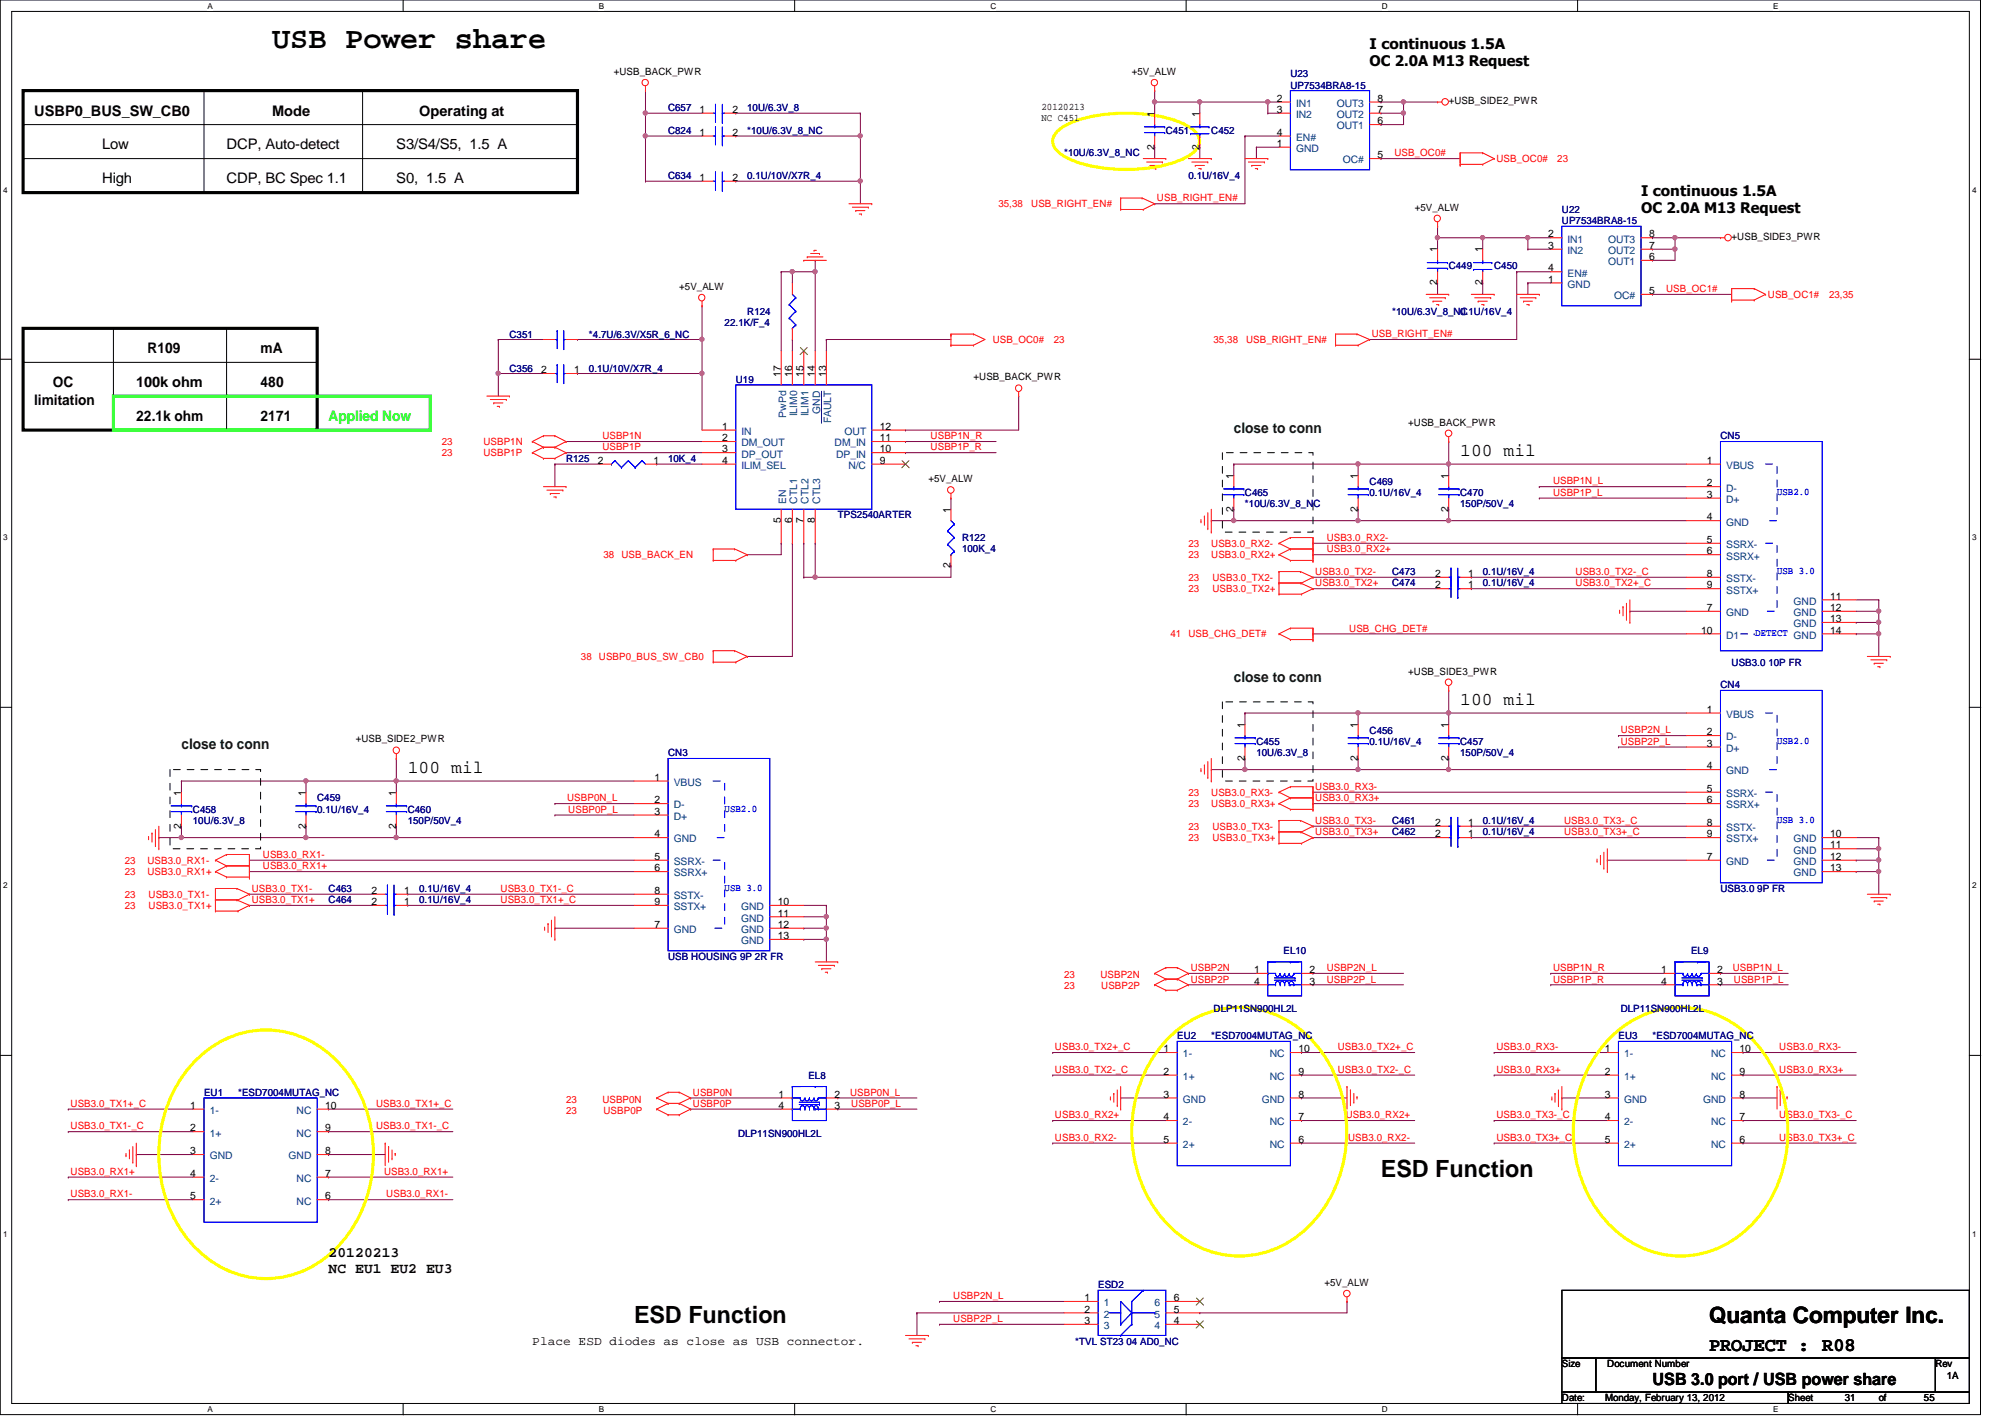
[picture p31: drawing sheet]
<svg xmlns="http://www.w3.org/2000/svg" width="297mm" height="210mm" viewBox="0 0 297 210" stroke-linecap="round" stroke-linejoin="round" font-family="sans-serif">
<defs><g id="words">
<text font-size="4.5" x="40.3" y="7.2">USB Power share</text>
<g font-size="3.5">
<text x="204.6" y="174.3">ESD Function</text>
<text x="93.9" y="196">ESD Function</text>
</g>
<text font-size="3.3" x="253.2" y="195.9">Quanta Computer Inc.</text>
<text font-size="2.8" x="253.2" y="200.2">PROJECT : R08</text>
<g font-size="2.7">
<text x="216.3" y="67.6">100 mil</text>
<text x="216.3" y="104.4">100 mil</text>
<text x="60.4" y="114.5">100 mil</text>
</g>
<text font-size="2.5" x="244.8" y="205.2">USB 3.0 port / USB power share</text>
<g font-size="2.2">
<text x="202.9" y="7.2">I continuous 1.5A</text>
<text x="202.9" y="9.8">OC 2.0A M13 Request</text>
<text x="5.1" y="17.1">USBP0_BUS_SW_CB0</text>
<text x="40.3" y="17.1">Mode</text>
<text x="62.1" y="17.1">Operating at</text>
<text x="15.2" y="22.1">Low</text>
<text x="33.6" y="22.1">DCP, Auto-detect</text>
<text x="58.7" y="22.1">S3/S4/S5, 1.5 A</text>
<text x="15.2" y="27.1">High</text>
<text x="33.6" y="27.1">CDP, BC Spec 1.1</text>
<text x="58.7" y="27.1">S0, 1.5 A</text>
<text x="243.1" y="29">I continuous 1.5A</text>
<text x="243.1" y="31.6">OC 2.0A M13 Request</text>
<text x="21.8" y="52.3">R109</text>
<text x="38.6" y="52.3">mA</text>
<text x="5.1" y="60">limitation</text>
<text x="7.8" y="57.4">OC</text>
<text x="20.2" y="57.4">100k ohm</text>
<text x="38.6" y="57.4">480</text>
<text x="20.2" y="62.4">22.1k ohm</text>
<text x="38.6" y="62.4">2171</text>
<text x="48.7" y="186.2">20120213</text>
<text x="48.7" y="188.6">NC EU1 EU2 EU3</text>
</g>
<text font-size="2.2" fill="#0f0" x="48.7" y="62.4">Applied Now</text>
<g font-size="2.2" fill="#004000">
<text x="182.8" y="64.1">close to conn</text>
<text x="182.8" y="101">close to conn</text>
<text x="26.9" y="111">close to conn</text>
</g>
<text font-size="1.8" x="78.9" y="199.3">Place ESD diodes as close as USB connector.</text>
<g font-size="1.5">
<text x="90.9" y="11.1">+USB_BACK_PWR</text>
<text x="167.7" y="11.1">+5V_ALW</text>
<text x="103.6" y="16.7">1</text>
<text x="108.5" y="16.7">2</text>
<text x="154.3" y="16.3">20120213</text>
<text x="154.3" y="18">NC C451</text>
<text x="171" y="17.3" transform="rotate(-90 171 17.3)">1</text>
<text x="177.7" y="17.3" transform="rotate(-90 177.7 17.3)">1</text>
<text x="189.1" y="15.1">2</text>
<text x="189.1" y="16.7">3</text>
<text x="204.1" y="16.7">7</text>
<text x="204.1" y="15.1">8</text>
<text x="214.6" y="15.5">+USB_SIDE2_PWR</text>
<text x="103.6" y="20.1">1</text>
<text x="108.5" y="20.1">2</text>
<text x="171" y="22.2" transform="rotate(-90 171 22.2)">2</text>
<text x="177.7" y="22.2" transform="rotate(-90 177.7 22.2)">2</text>
<text x="189.1" y="20.1">4</text>
<text x="189.1" y="21.8">1</text>
<text x="204.1" y="23.5">5</text>
<text x="204.1" y="18.4">6</text>
<text x="103.6" y="26.8">1</text>
<text x="108.5" y="26.8">2</text>
<text x="209.6" y="31.2">+5V_ALW</text>
<text x="229.4" y="35.2">2</text>
<text x="244.3" y="35.2">8</text>
<text x="256.5" y="35.6">+USB_SIDE3_PWR</text>
<text x="212.9" y="37.4" transform="rotate(-90 212.9 37.4)">1</text>
<text x="219.6" y="37.4" transform="rotate(-90 219.6 37.4)">1</text>
<text x="229.4" y="40.2">4</text>
<text x="229.4" y="41.9">1</text>
<text x="229.4" y="36.9">3</text>
<text x="244.3" y="38.5">6</text>
<text x="244.3" y="36.9">7</text>
<text x="100.6" y="42.9">+5V_ALW</text>
<text x="212.9" y="42.3" transform="rotate(-90 212.9 42.3)">2</text>
<text x="219.6" y="42.3" transform="rotate(-90 219.6 42.3)">2</text>
<text x="244.3" y="43.6">5</text>
<text x="80.2" y="55.3">2</text>
<text x="85" y="55.3">1</text>
<text x="115.7" y="55.8" transform="rotate(-90 115.7 55.8)">17</text>
<text x="117.3" y="55.8" transform="rotate(-90 117.3 55.8)">16</text>
<text x="119" y="55.8" transform="rotate(-90 119 55.8)">15</text>
<text x="120.7" y="55.8" transform="rotate(-90 120.7 55.8)">14</text>
<text x="122.4" y="55.8" transform="rotate(-90 122.4 55.8)">13</text>
<text x="144.2" y="56.3">+USB_BACK_PWR</text>
<text x="107" y="63.7">1</text>
<text x="107" y="65.4">2</text>
<text x="130.3" y="65.4">11</text>
<text x="130.3" y="63.7">12</text>
<text x="208.6" y="63.1">+USB_BACK_PWR</text>
<text x="88.6" y="68.7">2</text>
<text x="96.8" y="68.7">1</text>
<text x="107" y="67">3</text>
<text x="107" y="68.7">4</text>
<text x="130.3" y="68.7">9</text>
<text x="130.3" y="67">10</text>
<text x="137.5" y="71.5">+5V_ALW</text>
<text x="182.7" y="70.9" transform="rotate(-90 182.7 70.9)">1</text>
<text x="201.2" y="70.9" transform="rotate(-90 201.2 70.9)">1</text>
<text x="214.6" y="70.9" transform="rotate(-90 214.6 70.9)">1</text>
<text x="252.9" y="68.7">1</text>
<text x="115.7" y="77.5" transform="rotate(-90 115.7 77.5)">5</text>
<text x="117.3" y="77.5" transform="rotate(-90 117.3 77.5)">6</text>
<text x="119" y="77.5" transform="rotate(-90 119 77.5)">7</text>
<text x="120.7" y="77.5" transform="rotate(-90 120.7 77.5)">8</text>
<text x="140.8" y="75.9" transform="rotate(-90 140.8 75.9)">1</text>
<text x="182.7" y="75.8" transform="rotate(-90 182.7 75.8)">2</text>
<text x="201.2" y="75.8" transform="rotate(-90 201.2 75.8)">2</text>
<text x="214.6" y="75.8" transform="rotate(-90 214.6 75.8)">2</text>
<text x="252.9" y="77.1">4</text>
<text x="252.9" y="73.7">3</text>
<text x="252.9" y="72.1">2</text>
<text x="252.9" y="82.1">6</text>
<text x="252.9" y="80.4">5</text>
<text x="140.8" y="84.2" transform="rotate(-90 140.8 84.2)">2</text>
<text x="212.6" y="87.2">2</text>
<text x="212.6" y="85.5">2</text>
<text x="217.5" y="87.2">1</text>
<text x="217.5" y="85.5">1</text>
<text x="252.9" y="87.2">9</text>
<text x="252.9" y="85.5">8</text>
<text x="271.1" y="88.8">11</text>
<text x="252" y="93.9">10</text>
<text x="252.9" y="90.5">7</text>
<text x="271.1" y="90.5">12</text>
<text x="271.1" y="92.2">13</text>
<text x="271.1" y="93.9">14</text>
<text x="208.6" y="99.9">+USB_SIDE3_PWR</text>
<text x="184.4" y="107.8" transform="rotate(-90 184.4 107.8)">1</text>
<text x="201.2" y="107.8" transform="rotate(-90 201.2 107.8)">1</text>
<text x="214.6" y="107.8" transform="rotate(-90 214.6 107.8)">1</text>
<text x="252.9" y="105.6">1</text>
<text x="52.7" y="110">+USB_SIDE2_PWR</text>
<text x="184.4" y="112.7" transform="rotate(-90 184.4 112.7)">2</text>
<text x="201.2" y="112.7" transform="rotate(-90 201.2 112.7)">2</text>
<text x="214.6" y="112.7" transform="rotate(-90 214.6 112.7)">2</text>
<text x="252.9" y="114">4</text>
<text x="252.9" y="110.6">3</text>
<text x="252.9" y="108.9">2</text>
<text x="26.8" y="117.9" transform="rotate(-90 26.8 117.9)">1</text>
<text x="45.3" y="117.9" transform="rotate(-90 45.3 117.9)">1</text>
<text x="58.7" y="117.9" transform="rotate(-90 58.7 117.9)">1</text>
<text x="96.9" y="115.7">1</text>
<text x="96.9" y="119">2</text>
<text x="252.9" y="119">6</text>
<text x="252.9" y="117.3">5</text>
<text x="26.8" y="122.8" transform="rotate(-90 26.8 122.8)">2</text>
<text x="45.3" y="122.8" transform="rotate(-90 45.3 122.8)">2</text>
<text x="58.7" y="122.8" transform="rotate(-90 58.7 122.8)">2</text>
<text x="96.9" y="124">4</text>
<text x="96.9" y="120.7">3</text>
<text x="212.6" y="124">2</text>
<text x="212.6" y="122.3">2</text>
<text x="217.5" y="124">1</text>
<text x="217.5" y="122.3">1</text>
<text x="252.9" y="124">9</text>
<text x="252.9" y="122.3">8</text>
<text x="271.1" y="124">10</text>
<text x="271.1" y="125.7">11</text>
<text x="96.9" y="129.1">6</text>
<text x="96.9" y="127.4">5</text>
<text x="252.9" y="127.4">7</text>
<text x="271.1" y="127.4">12</text>
<text x="271.1" y="129.1">13</text>
<text x="55" y="132.4">2</text>
<text x="55" y="134.1">2</text>
<text x="59.9" y="132.4">1</text>
<text x="59.9" y="134.1">1</text>
<text x="96.9" y="137.5">7</text>
<text x="96.9" y="134.1">9</text>
<text x="96.9" y="132.4">8</text>
<text x="115.2" y="134.1">10</text>
<text x="115.2" y="135.8">11</text>
<text x="115.2" y="137.5">12</text>
<text x="115.2" y="139.1">13</text>
<text x="185.8" y="144.1">1</text>
<text x="185.8" y="145.8">4</text>
<text x="194" y="144.1">2</text>
<text x="194" y="145.8">3</text>
<text x="246.1" y="144.1">1</text>
<text x="246.1" y="145.8">4</text>
<text x="254.4" y="144.1">2</text>
<text x="254.4" y="145.8">3</text>
<text x="172.4" y="155.9">1</text>
<text x="192.4" y="155.9">10</text>
<text x="237.7" y="155.9">1</text>
<text x="257.7" y="155.9">10</text>
<text x="172.4" y="159.2">2</text>
<text x="192.4" y="159.2">9</text>
<text x="237.7" y="159.2">2</text>
<text x="257.7" y="159.2">9</text>
<text x="28.2" y="167.6">2</text>
<text x="28.2" y="164.3">1</text>
<text x="48.2" y="167.6">9</text>
<text x="48.2" y="164.3">10</text>
<text x="115.4" y="162.6">1</text>
<text x="115.4" y="164.3">4</text>
<text x="123.6" y="162.6">2</text>
<text x="123.6" y="164.3">3</text>
<text x="172.4" y="165.9">4</text>
<text x="172.4" y="162.6">3</text>
<text x="192.4" y="162.6">8</text>
<text x="192.4" y="165.9">7</text>
<text x="237.7" y="165.9">4</text>
<text x="237.7" y="162.6">3</text>
<text x="257.7" y="162.6">8</text>
<text x="257.7" y="165.9">7</text>
<text x="28.2" y="171">3</text>
<text x="48.2" y="171">8</text>
<text x="172.4" y="169.3">5</text>
<text x="192.4" y="169.3">6</text>
<text x="237.7" y="169.3">5</text>
<text x="257.7" y="169.3">6</text>
<text x="28.2" y="174.3">4</text>
<text x="28.2" y="177.7">5</text>
<text x="48.2" y="174.3">7</text>
<text x="48.2" y="177.7">6</text>
<text x="196.2" y="190.5">+5V_ALW</text>
<text x="160.7" y="192.7">1</text>
<text x="160.7" y="194.4">2</text>
<text x="160.7" y="196.1">3</text>
<text x="173.9" y="196.1">4</text>
<text x="173.9" y="194.4">5</text>
<text x="173.9" y="192.7">6</text>
<text x="231.4" y="202.5">Size</text>
<text x="238.1" y="202.5">Document Number</text>
<text x="286.7" y="202.5">Rev</text>
<text x="231.4" y="207.6">Date:</text>
<text x="237.8" y="207.6">Monday, February 13, 2012</text>
<text x="264.9" y="207.6">Sheet</text>
<text x="273.3" y="207.6">31</text>
<text x="278.3" y="207.6">of</text>
<text x="285" y="207.6">55</text>
<text x="288.4" y="204.2">1A</text>
</g>
<g font-size="1.5" fill="#000080">
<text x="191.2" y="11.4">U23</text>
<text x="99" y="16.5">C657</text>
<text x="110.7" y="16.5">10U/6.3V_8</text>
<text x="191.2" y="13.1">UP7534BRA8-15</text>
<text x="99" y="19.8">C824</text>
<text x="110.7" y="19.8">*10U/6.3V_8_NC</text>
<text x="157.6" y="23.2">*10U/6.3V_8_NC</text>
<text x="172.7" y="19.8">C451</text>
<text x="179.4" y="19.8">C452</text>
<text x="99" y="26.5">C634</text>
<text x="110.7" y="26.5">0.1U/10V/X7R_4</text>
<text x="176.1" y="26.5">0.1U/16V_4</text>
<text x="231.4" y="31.5">U22</text>
<text x="231.4" y="33.2">UP7534BRA8-15</text>
<text x="214.6" y="39.9">C449</text>
<text x="221.4" y="39.9">C450</text>
<text x="110.7" y="46.7">R124</text>
<text x="206.2" y="46.7">*10U/6.3V_8_NC</text>
<text x="216.3" y="46.7">0.1U/16V_4</text>
<text x="75.5" y="50">C351</text>
<text x="87.2" y="50">*4.7U/6.3V/X5R_6_NC</text>
<text x="107.4" y="48.3">22.1K/F_4</text>
<text x="75.5" y="55">C356</text>
<text x="87.2" y="55">0.1U/10V/X7R_4</text>
<text x="109" y="56.7">U19</text>
<text x="254.9" y="65.1">CN5</text>
<text x="83.9" y="68.4">R125</text>
<text x="99" y="68.4">10K_4</text>
<text x="202.9" y="71.8">C469</text>
<text x="124.1" y="76.8">TPS2540ARTER</text>
<text x="184.4" y="73.4">C465</text>
<text x="184.4" y="75.1">*10U/6.3V_8_NC</text>
<text x="202.9" y="73.4">0.1U/16V_4</text>
<text x="216.3" y="73.4">C470</text>
<text x="216.3" y="75.1">150P/50V_4</text>
<text x="142.5" y="80.2">R122</text>
<text x="142.5" y="81.8">100K_4</text>
<text x="206.2" y="86.9">C474</text>
<text x="206.2" y="85.2">C473</text>
<text x="219.7" y="86.9">0.1U/16V_4</text>
<text x="219.7" y="85.2">0.1U/16V_4</text>
<text x="254.9" y="101.9">CN4</text>
<text x="256.5" y="98.6">USB3.0 10P FR</text>
<text x="99" y="112">CN3</text>
<text x="186.1" y="110.3">C455</text>
<text x="186.1" y="112">10U/6.3V_8</text>
<text x="202.9" y="108.7">C456</text>
<text x="202.9" y="110.3">0.1U/16V_4</text>
<text x="216.3" y="110.3">C457</text>
<text x="216.3" y="112">150P/50V_4</text>
<text x="47" y="118.7">C459</text>
<text x="28.6" y="120.4">C458</text>
<text x="28.6" y="122.1">10U/6.3V_8</text>
<text x="47" y="120.4">0.1U/16V_4</text>
<text x="60.4" y="120.4">C460</text>
<text x="60.4" y="122.1">150P/50V_4</text>
<text x="206.2" y="123.7">C462</text>
<text x="206.2" y="122.1">C461</text>
<text x="219.7" y="123.7">0.1U/16V_4</text>
<text x="219.7" y="122.1">0.1U/16V_4</text>
<text x="48.7" y="132.1">C463</text>
<text x="48.7" y="133.8">C464</text>
<text x="62.1" y="132.1">0.1U/16V_4</text>
<text x="62.1" y="133.8">0.1U/16V_4</text>
<text x="254.9" y="132.1">USB3.0 9P FR</text>
<text x="99" y="142.2">USB HOUSING 9P 2R FR</text>
<text x="190.2" y="141.4">EL10</text>
<text x="250.5" y="141.4">EL9</text>
<text x="179.8" y="149.9">DLP11SN900HL2L</text>
<text x="240.1" y="149.9">DLP11SN900HL2L</text>
<text x="174.4" y="153.9">EU2</text>
<text x="179.4" y="153.9">*ESD7004MUTAG_NC</text>
<text x="239.8" y="153.9">EU3</text>
<text x="244.8" y="153.9">*ESD7004MUTAG_NC</text>
<text x="119.8" y="159.8">EL8</text>
<text x="30.2" y="162.3">EU1</text>
<text x="35.3" y="162.3">*ESD7004MUTAG_NC</text>
<text x="109.3" y="168.4">DLP11SN900HL2L</text>
<text x="162.7" y="190.8">ESD2</text>
<text x="159.3" y="199.2">*TVL ST23 04 AD0_NC</text>
</g>
<g font-size="1.5" fill="#004080">
<text x="192" y="15.8">IN1</text>
<text x="192" y="17.5">IN2</text>
<text x="198" y="17.5">OUT2</text>
<text x="198" y="15.8">OUT3</text>
<text x="192" y="20.9">EN#</text>
<text x="192" y="22.5">GND</text>
<text x="198" y="19.2">OUT1</text>
<text x="198.9" y="24.2">OC#</text>
<text x="232.2" y="35.9">IN1</text>
<text x="238.2" y="35.9">OUT3</text>
<text x="232.2" y="41">EN#</text>
<text x="232.2" y="37.6">IN2</text>
<text x="238.2" y="39.3">OUT1</text>
<text x="238.2" y="37.6">OUT2</text>
<text x="232.2" y="42.6">GND</text>
<text x="239.1" y="44.3">OC#</text>
<text x="109.9" y="64.4">IN</text>
<text x="116.5" y="61.8" transform="rotate(-90 116.5 61.8)">PwPd</text>
<text x="118.1" y="61.7" transform="rotate(-90 118.1 61.7)">ILIM0</text>
<text x="119.8" y="61.7" transform="rotate(-90 119.8 61.7)">ILIM1</text>
<text x="121.5" y="61.3" transform="rotate(-90 121.5 61.3)">GND</text>
<text x="123.1" y="62.7" transform="rotate(-90 123.1 62.7)">FAULT</text>
<text x="125.1" y="64.4">OUT</text>
<text x="109.9" y="66.1">DM_OUT</text>
<text x="109.9" y="67.8">DP_OUT</text>
<text x="109.9" y="69.5">ILIM_SEL</text>
<text x="123.7" y="66.1">DM_IN</text>
<text x="123.9" y="67.8">DP_IN</text>
<text x="125.7" y="69.5">N/C</text>
<text x="255.7" y="69.5">VBUS</text>
<text x="116.5" y="74.6" transform="rotate(-90 116.5 74.6)">EN</text>
<text x="118.1" y="74.6" transform="rotate(-90 118.1 74.6)">CTL1</text>
<text x="119.8" y="74.6" transform="rotate(-90 119.8 74.6)">CTL2</text>
<text x="121.5" y="74.6" transform="rotate(-90 121.5 74.6)">CTL3</text>
<text x="255.7" y="77.9">GND</text>
<text x="255.7" y="74.5">D+</text>
<text x="255.7" y="72.8">D-</text>
<text x="255.7" y="82.9">SSRX+</text>
<text x="255.7" y="81.2">SSRX-</text>
<text x="255.7" y="87.9">SSTX+</text>
<text x="255.7" y="86.2">SSTX-</text>
<text x="265.7" y="89.6">GND</text>
<text x="255.7" y="91.3">GND</text>
<text x="255.7" y="94.6">D1</text>
<text x="265.7" y="91.3">GND</text>
<text x="265.7" y="92.9">GND</text>
<text x="255.7" y="106.3">VBUS</text>
<text x="255.7" y="111.4">D+</text>
<text x="255.7" y="109.7">D-</text>
<text x="99.8" y="116.4">VBUS</text>
<text x="99.8" y="119.8">D-</text>
<text x="255.7" y="114.7">GND</text>
<text x="255.7" y="119.8">SSRX+</text>
<text x="255.7" y="118.1">SSRX-</text>
<text x="99.8" y="124.8">GND</text>
<text x="99.8" y="121.5">D+</text>
<text x="255.7" y="124.8">SSTX+</text>
<text x="255.7" y="123.1">SSTX-</text>
<text x="265.7" y="124.8">GND</text>
<text x="99.8" y="129.8">SSRX+</text>
<text x="99.8" y="128.1">SSRX-</text>
<text x="255.7" y="128.1">GND</text>
<text x="265.7" y="126.4">GND</text>
<text x="265.7" y="128.1">GND</text>
<text x="265.7" y="129.8">GND</text>
<text x="99.8" y="134.8">SSTX+</text>
<text x="99.8" y="133.2">SSTX-</text>
<text x="109.8" y="134.8">GND</text>
<text x="109.8" y="136.5">GND</text>
<text x="99.8" y="138.2">GND</text>
<text x="109.8" y="138.2">GND</text>
<text x="109.8" y="139.9">GND</text>
<text x="175.3" y="160">1+</text>
<text x="175.3" y="156.6">1-</text>
<text x="188.1" y="160">NC</text>
<text x="188.1" y="156.6">NC</text>
<text x="240.6" y="160">1+</text>
<text x="240.6" y="156.6">1-</text>
<text x="253.5" y="160">NC</text>
<text x="253.5" y="156.6">NC</text>
<text x="31.1" y="165">1-</text>
<text x="43.9" y="165">NC</text>
<text x="175.3" y="166.7">2-</text>
<text x="175.3" y="163.4">GND</text>
<text x="186.9" y="163.4">GND</text>
<text x="188.1" y="166.7">NC</text>
<text x="240.6" y="166.7">2-</text>
<text x="240.6" y="163.4">GND</text>
<text x="252.3" y="163.4">GND</text>
<text x="253.5" y="166.7">NC</text>
<text x="31.1" y="168.4">1+</text>
<text x="31.1" y="171.7">GND</text>
<text x="42.8" y="171.7">GND</text>
<text x="43.9" y="168.4">NC</text>
<text x="175.3" y="170.1">2+</text>
<text x="188.1" y="170.1">NC</text>
<text x="240.6" y="170.1">2+</text>
<text x="253.5" y="170.1">NC</text>
<text x="31.1" y="175.1">2-</text>
<text x="31.1" y="178.4">2+</text>
<text x="43.9" y="175.1">NC</text>
<text x="43.9" y="178.4">NC</text>
<text x="163.5" y="193.5">1</text>
<text x="163.5" y="195.2">2</text>
<text x="163.5" y="196.9">3</text>
<text x="171" y="196.9">4</text>
<text x="171" y="195.2">5</text>
<text x="171" y="193.5">6</text>
</g>
<g font-size="1.5" fill="#f00">
<text x="206.6" y="23.2">USB_OC0#</text>
<text x="171.4" y="29.8">USB_RIGHT_EN#</text>
<text x="221.7" y="24">USB_OC0#</text>
<text x="230.7" y="24">23</text>
<text x="147.9" y="30.7">35,38</text>
<text x="152.8" y="30.7">USB_RIGHT_EN#</text>
<text x="246.8" y="43.3">USB_OC1#</text>
<text x="261.9" y="44.1">USB_OC1#</text>
<text x="271" y="44.1">23,35</text>
<text x="147.1" y="50.8">USB_OC0#</text>
<text x="156.1" y="50.8">23</text>
<text x="179.8" y="50.8">35,38</text>
<text x="184.6" y="50.8">USB_RIGHT_EN#</text>
<text x="203.2" y="50">USB_RIGHT_EN#</text>
<text x="65.4" y="65.9">23</text>
<text x="71.6" y="65.9">USBP1N</text>
<text x="89.2" y="65.1">USBP1N</text>
<text x="137.9" y="65.1">USBP1N_R</text>
<text x="65.4" y="67.6">23</text>
<text x="71.6" y="67.6">USBP1P</text>
<text x="89.2" y="66.7">USBP1P</text>
<text x="137.9" y="66.7">USBP1P_R</text>
<text x="230.1" y="71.8">USBP1N_L</text>
<text x="230.1" y="73.4">USBP1P_L</text>
<text x="89.4" y="82.7">38</text>
<text x="92.1" y="82.7">USB_BACK_EN</text>
<text x="176.1" y="81">23</text>
<text x="176.1" y="82.7">23</text>
<text x="179.4" y="81">USB3.0_RX2-</text>
<text x="179.4" y="82.7">USB3.0_RX2+</text>
<text x="196.6" y="81.8">USB3.0_RX2+</text>
<text x="196.6" y="80.1">USB3.0_RX2-</text>
<text x="176.1" y="86">23</text>
<text x="176.1" y="87.7">23</text>
<text x="179.6" y="86">USB3.0_TX2-</text>
<text x="179.6" y="87.7">USB3.0_TX2+</text>
<text x="194.9" y="85.2">USB3.0_TX2-</text>
<text x="194.9" y="86.9">USB3.0_TX2+</text>
<text x="233.4" y="85.2">USB3.0_TX2-_C</text>
<text x="233.4" y="86.9">USB3.0_TX2+_C</text>
<text x="173.4" y="94.4">41</text>
<text x="176.1" y="94.4">USB_CHG_DET#</text>
<text x="199.9" y="93.6">USB_CHG_DET#</text>
<text x="86.1" y="97.7">38</text>
<text x="88.7" y="97.7">USBP0_BUS_SW_CB0</text>
<text x="240.1" y="108.6">USBP2N_L</text>
<text x="240.1" y="110.3">USBP2P_L</text>
<text x="84" y="118.7">USBP0N_L</text>
<text x="176.1" y="117.9">23</text>
<text x="176.1" y="119.5">23</text>
<text x="179.4" y="117.9">USB3.0_RX3-</text>
<text x="179.4" y="119.5">USB3.0_RX3+</text>
<text x="194.9" y="117">USB3.0_RX3-</text>
<text x="194.9" y="118.7">USB3.0_RX3+</text>
<text x="84.2" y="120.4">USBP0P_L</text>
<text x="176.1" y="122.9">23</text>
<text x="176.1" y="124.6">23</text>
<text x="179.6" y="122.9">USB3.0_TX3-</text>
<text x="179.6" y="124.6">USB3.0_TX3+</text>
<text x="194.9" y="123.7">USB3.0_TX3+</text>
<text x="194.9" y="122">USB3.0_TX3-</text>
<text x="231.7" y="123.7">USB3.0_TX3+_C</text>
<text x="231.7" y="122">USB3.0_TX3-_C</text>
<text x="18.5" y="127.9">23</text>
<text x="18.5" y="129.6">23</text>
<text x="21.8" y="127.9">USB3.0_RX1-</text>
<text x="21.8" y="129.6">USB3.0_RX1+</text>
<text x="38.9" y="128.8">USB3.0_RX1+</text>
<text x="38.9" y="127.1">USB3.0_RX1-</text>
<text x="18.5" y="133">23</text>
<text x="18.5" y="134.7">23</text>
<text x="22" y="133">USB3.0_TX1-</text>
<text x="22" y="134.7">USB3.0_TX1+</text>
<text x="37.3" y="133.8">USB3.0_TX1+</text>
<text x="37.3" y="132.1">USB3.0_TX1-</text>
<text x="74.2" y="132.1">USB3.0_TX1-_C</text>
<text x="74.2" y="133.8">USB3.0_TX1+_C</text>
<text x="176.4" y="143.8">USBP2N</text>
<text x="196.6" y="143.8">USBP2N_L</text>
<text x="230.1" y="143.8">USBP1N_R</text>
<text x="256.7" y="143.8">USBP1N_L</text>
<text x="157.6" y="144.9">23</text>
<text x="157.6" y="146.6">23</text>
<text x="163" y="144.9">USBP2N</text>
<text x="163.1" y="146.6">USBP2P</text>
<text x="176.4" y="145.5">USBP2P</text>
<text x="196.6" y="145.5">USBP2P_L</text>
<text x="230.1" y="145.5">USBP1P_R</text>
<text x="256.9" y="145.5">USBP1P_L</text>
<text x="156.3" y="155.6">USB3.0_TX2+_C</text>
<text x="198.2" y="155.6">USB3.0_TX2+_C</text>
<text x="221.7" y="155.6">USB3.0_RX3-</text>
<text x="263.6" y="155.6">USB3.0_RX3-</text>
<text x="156.3" y="158.9">USB3.0_TX2-_C</text>
<text x="198.2" y="158.9">USB3.0_TX2-_C</text>
<text x="221.7" y="158.9">USB3.0_RX3+</text>
<text x="263.6" y="158.9">USB3.0_RX3+</text>
<text x="10.5" y="167.3">USB3.0_TX1-_C</text>
<text x="10.5" y="164">USB3.0_TX1+_C</text>
<text x="55.7" y="164">USB3.0_TX1+_C</text>
<text x="55.7" y="167.3">USB3.0_TX1-_C</text>
<text x="83.9" y="163.3">23</text>
<text x="83.9" y="165">23</text>
<text x="89.2" y="163.3">USBP0N</text>
<text x="89.4" y="165">USBP0P</text>
<text x="102.7" y="164">USBP0P</text>
<text x="102.7" y="162.3">USBP0N</text>
<text x="125.9" y="162.3">USBP0N_L</text>
<text x="126.1" y="164">USBP0P_L</text>
<text x="156.3" y="165.7">USB3.0_RX2+</text>
<text x="199.4" y="165.7">USB3.0_RX2+</text>
<text x="221.7" y="165.7">USB3.0_TX3-_C</text>
<text x="263.6" y="165.7">USB3.0_TX3-_C</text>
<text x="156.3" y="169">USB3.0_RX2-</text>
<text x="199.7" y="169">USB3.0_RX2-</text>
<text x="221.7" y="169">USB3.0_TX3+_C</text>
<text x="263.6" y="169">USB3.0_TX3+_C</text>
<text x="10.5" y="177.4">USB3.0_RX1-</text>
<text x="10.5" y="174">USB3.0_RX1+</text>
<text x="56.9" y="174">USB3.0_RX1+</text>
<text x="57.2" y="177.4">USB3.0_RX1-</text>
<text x="141.2" y="195.8">USBP2P_L</text>
<text x="141.2" y="192.4">USBP2N_L</text>
</g>
<g font-size="1.5" fill="#00f">
<text x="263.3" y="73.3">USB2.0</text>
<text x="263.3" y="85">USB 3.0</text>
<text x="260.1" y="94.3">DETECT GND</text>
<text x="263.3" y="110.2">USB2.0</text>
<text x="107.4" y="120.3">USB2.0</text>
<text x="263.3" y="122">USB 3.0</text>
<text x="107.4" y="132">USB 3.0</text>
</g>
<g font-size="1.2">
<text x="30.7" y="1.3">A</text>
<text x="88.7" y="1.3">B</text>
<text x="146.7" y="1.3">C</text>
<text x="204.7" y="1.3">D</text>
<text x="262.7" y="1.3">E</text>
<text x=".5" y="28.5">4</text>
<text x="292.2" y="28.5">4</text>
<text x=".5" y="80.1">3</text>
<text x="292.2" y="80.1">3</text>
<text x=".5" y="131.6">2</text>
<text x="292.2" y="131.6">2</text>
<text x=".5" y="183.2">1</text>
<text x="292.2" y="183.2">1</text>
<text x="30.7" y="209.2">A</text>
<text x="88.7" y="209.2">B</text>
<text x="146.7" y="209.2">C</text>
<text x="204.7" y="209.2">D</text>
<text x="262.7" y="209.2">E</text>
</g>
</g></defs>
<path d="M0 0h293.4v209.5h-293.4zM1.7 1.7h290.1v206.2h-290.1z" fill="none" stroke="#000" stroke-width=".15"/>
<g fill="#fff">
<path d="M30.7 .2h.8v1.3h-.8z"/>
<path d="M30.7 208.1h.8v1.3h-.8z"/>
</g>
<path d="M59.7 0v1.7M59.7 207.9v1.7" fill="none" stroke="#000" stroke-width=".15"/>
<g fill="#fff">
<path d="M88.7 .2h.8v1.3h-.8z"/>
<path d="M88.7 208.1h.8v1.3h-.8z"/>
</g>
<path d="M117.7 0v1.7M117.7 207.9v1.7" fill="none" stroke="#000" stroke-width=".15"/>
<g fill="#fff">
<path d="M146.7 .2h.9v1.3h-.9z"/>
<path d="M146.7 208.1h.9v1.3h-.9z"/>
</g>
<path d="M175.7 0v1.7M175.7 207.9v1.7" fill="none" stroke="#000" stroke-width=".15"/>
<g fill="#fff">
<path d="M204.7 .2h.9v1.3h-.9z"/>
<path d="M204.7 208.1h.9v1.3h-.9z"/>
</g>
<path d="M233.7 0v1.7M233.7 207.9v1.7" fill="none" stroke="#000" stroke-width=".15"/>
<g fill="#fff">
<path d="M262.7 .2h.8v1.3h-.8z"/>
<path d="M262.7 208.1h.8v1.3h-.8z"/>
<path d="M.5 27.4h.6v1.4h-.6z"/>
<path d="M292.2 27.4h.6v1.4h-.6z"/>
<path d="M.5 79h.6v1.3h-.6z"/>
<path d="M292.2 79h.6v1.3h-.6z"/>
</g>
<path d="M0 53.2h1.7M291.8 53.2h1.7" fill="none" stroke="#000" stroke-width=".15"/>
<g fill="#fff">
<path d="M.5 130.5h.6v1.4h-.6z"/>
<path d="M292.2 130.5h.6v1.4h-.6z"/>
</g>
<path d="M0 104.8h1.7M291.8 104.8h1.7" fill="none" stroke="#000" stroke-width=".15"/>
<g fill="#fff">
<path d="M.5 182.1h.6v1.3h-.6z"/>
<path d="M292.2 182.1h.6v1.3h-.6z"/>
</g>
<path d="M0 156.3h1.7M291.8 156.3h1.7" fill="none" stroke="#000" stroke-width=".15"/>
<g fill="none" stroke="#800040" stroke-width=".15">
<path d="M239.8 109h.1M239.8 110.7h.1M239.8 109h10M239.8 110.7h10M119.1 137.5h.1M119.1 139.1h.1M119.1 137.5h3.3M119.1 139.1h3.3M122.4 139.1h.1M122.4 139.1v3.4M238.1 127.4h.1M238.1 127.4h11.7"/>
<path d="M156 159.3h.1M156 155.9h.1M156 159.3h16.7M156 155.9h16.7M176.1 145.9h.1M176.1 144.2h.1M176.1 145.9h10M176.1 144.2h10M194.5 144.2h.1M194.5 145.9h.1M194.5 145.9h13.4M194.5 144.2h13.4"/>
<path d="M102.3 164.3h.1M102.3 162.6h.1M102.3 164.3h13.4M102.3 162.6h13.4M124.1 162.6h.1M124.1 164.3h.1M124.1 164.3h11.7M124.1 162.6h11.7M156 169.3h.1M156 166h.1M156 169.3h16.7M156 166h16.7"/>
<path d="M166 162.6h.1M166 162.6h6.7M192.8 162.6h.1M192.8 162.6h6.8M135.8 194.5h.1M135.8 194.5v3.3M135.8 194.5h21.8M139.2 196.2h.1M139.2 192.8h.1M139.2 196.2h18.4M139.2 192.8h18.4M177.8 194.5h.1"/>
<path d="M177.8 194.5h21.8"/>
</g>
<circle cx="122.4" cy="139.1" r=".32" fill="#f0f"/>
<circle cx="122.4" cy="139.1" r=".32" fill="none" stroke="#f0f" stroke-width=".15"/>
<path d="M275 127.4h.1M275 127.4h3.3" fill="none" stroke="#800040" stroke-width=".15"/>
<circle cx="278.3" cy="127.4" r=".32" fill="#f0f"/>
<circle cx="278.3" cy="127.4" r=".32" fill="none" stroke="#f0f" stroke-width=".15"/>
<path d="M278.3 129.1h.1M278.3 129.1v3.4" fill="none" stroke="#800040" stroke-width=".15"/>
<circle cx="278.3" cy="129.1" r=".32" fill="#f0f"/>
<circle cx="278.3" cy="129.1" r=".32" fill="none" stroke="#f0f" stroke-width=".15"/>
<path d="M58.7 112.4h.1M58.7 112.4v3.3M23.5 124.1h.1M23.5 124.1h3.4M82.2 137.5h.1M82.2 137.5h11.7M275 129.1h.1M275 129.1h3.3" fill="none" stroke="#800040" stroke-width=".15"/>
<circle cx="26.9" cy="124.1" r=".32" fill="#f0f"/>
<circle cx="26.9" cy="124.1" r=".32" fill="none" stroke="#f0f" stroke-width=".15"/>
<path d="M58.7 124.1h.1M58.7 124.1h35.2" fill="none" stroke="#800040" stroke-width=".15"/>
<circle cx="58.7" cy="124.1" r=".32" fill="#f0f"/>
<circle cx="58.7" cy="124.1" r=".32" fill="none" stroke="#f0f" stroke-width=".15"/>
<path d="M58.7 115.7h.1M58.7 115.7h35.2" fill="none" stroke="#800040" stroke-width=".15"/>
<circle cx="58.7" cy="115.7" r=".32" fill="#f0f"/>
<circle cx="58.7" cy="115.7" r=".32" fill="none" stroke="#f0f" stroke-width=".15"/>
<path d="M26.9 115.7h.1M26.9 115.7h18.4" fill="none" stroke="#800040" stroke-width=".15"/>
<circle cx="45.3" cy="115.7" r=".32" fill="#f0f"/>
<circle cx="45.3" cy="115.7" r=".32" fill="none" stroke="#f0f" stroke-width=".15"/>
<path d="M45.3 115.7h.1M45.3 115.7h13.4M58.7 115.7h.1M58.7 115.7v1.6M26.9 122.4h.1M26.9 122.4v1.7M45.3 124.1h.1M58.7 122.4h.1M58.7 122.4v1.7h-13.4" fill="none" stroke="#800040" stroke-width=".15"/>
<circle cx="45.3" cy="124.1" r=".32" fill="#f0f"/>
<circle cx="45.3" cy="124.1" r=".32" fill="none" stroke="#f0f" stroke-width=".15"/>
<path d="M179.4 114h.1M179.4 114h5M214.6 102.3h.1M214.6 102.3v3.3M26.9 124.1h.1M45.3 122.4h.1M45.3 122.4v1.7h-18.4M122.4 137.5h.1M122.4 137.5v1.6M278.3 127.4h.1M278.3 127.4v1.7" fill="none" stroke="#800040" stroke-width=".15"/>
<circle cx="184.4" cy="114" r=".32" fill="#f0f"/>
<circle cx="184.4" cy="114" r=".32" fill="none" stroke="#f0f" stroke-width=".15"/>
<path d="M214.6 114h.1M214.6 114h35.2" fill="none" stroke="#800040" stroke-width=".15"/>
<circle cx="214.6" cy="114" r=".32" fill="#f0f"/>
<circle cx="214.6" cy="114" r=".32" fill="none" stroke="#f0f" stroke-width=".15"/>
<path d="M214.6 105.6h.1M214.6 105.6h35.2" fill="none" stroke="#800040" stroke-width=".15"/>
<circle cx="214.6" cy="105.6" r=".32" fill="#f0f"/>
<circle cx="214.6" cy="105.6" r=".32" fill="none" stroke="#f0f" stroke-width=".15"/>
<path d="M184.4 105.6h.1M184.4 105.6h16.8" fill="none" stroke="#800040" stroke-width=".15"/>
<circle cx="201.2" cy="105.6" r=".32" fill="#f0f"/>
<circle cx="201.2" cy="105.6" r=".32" fill="none" stroke="#f0f" stroke-width=".15"/>
<path d="M184.4 112.4h.1M184.4 112.4v1.6M201.2 105.6h.1M201.2 114h.1M201.2 105.6h13.4M214.6 105.6h.1M214.6 112.4h.1M214.6 105.6v1.7M214.6 112.4v1.6h-13.4" fill="none" stroke="#800040" stroke-width=".15"/>
<circle cx="201.2" cy="114" r=".32" fill="#f0f"/>
<circle cx="201.2" cy="114" r=".32" fill="none" stroke="#f0f" stroke-width=".15"/>
<path d="M213 35.2h.1M213 35.2h6.7M213 35.2v1.7M248.2 35.2h.1M248.2 35.2h6.7M224.7 40.3h.1M224.7 40.3v10M224.7 40.3h5M184.4 114h.1M201.2 112.4h.1M201.2 112.4v1.6h-16.8" fill="none" stroke="#800040" stroke-width=".15"/>
<circle cx="219.6" cy="35.2" r=".32" fill="#f0f"/>
<circle cx="219.6" cy="35.2" r=".32" fill="none" stroke="#f0f" stroke-width=".15"/>
<circle cx="213" cy="35.2" r=".32" fill="#f0f"/>
<circle cx="213" cy="35.2" r=".32" fill="none" stroke="#f0f" stroke-width=".15"/>
<path d="M244.8 35.2h.1M244.8 35.2h3.4" fill="none" stroke="#800040" stroke-width=".15"/>
<circle cx="248.1" cy="35.2" r=".32" fill="#f0f"/>
<circle cx="248.1" cy="35.2" r=".32" fill="none" stroke="#f0f" stroke-width=".15"/>
<path d="M248.2 35.2h.1M248.2 35.2v1.7M226.4 41.9h.1M226.4 41.9v1.7" fill="none" stroke="#800040" stroke-width=".15"/>
<circle cx="248.1" cy="36.9" r=".32" fill="#f0f"/>
<circle cx="248.1" cy="36.9" r=".32" fill="none" stroke="#f0f" stroke-width=".15"/>
<g fill="none" stroke="#800040" stroke-width=".15">
<path d="M219.7 35.2h.1M219.7 35.2v1.7M226.4 36.9h.1M226.4 35.2h.1M226.4 36.9h3.3M226.4 35.2h3.3M244.8 38.6h.1M244.8 36.9h.1M244.8 36.9h3.4M248.2 36.9h.1M248.2 36.9v1.7h-3.4M202.9 50.3h.1"/>
<path d="M202.9 50.3h21.8M213 41.9h.1M213 41.9v1.7M226.4 41.9h.1M226.4 41.9h3.3M244.8 43.6h.1M244.8 43.6h11.7"/>
</g>
<circle cx="226.3" cy="35.2" r=".32" fill="#f0f"/>
<circle cx="226.3" cy="35.2" r=".32" fill="none" stroke="#f0f" stroke-width=".15"/>
<g fill="none" stroke="#800040" stroke-width=".15">
<path d="M213 33.5h.1M213 33.5v1.7M219.7 35.2h.1M219.7 35.2h6.7M226.4 35.2h.1M226.4 35.2v1.7M201.2 68.7h.1M201.2 68.7v1.7M275 92.2h.1M275 93.9h.1M275 92.2h3.3M275 93.9h3.3"/>
<path d="M278.3 93.9h.1M278.3 93.9v3.3M26.9 115.7h.1M26.9 115.7v1.6M45.3 115.7h.1M45.3 115.7v1.6M184.4 105.6h.1M184.4 105.6v1.7M201.2 105.6h.1M201.2 105.6v1.7"/>
</g>
<circle cx="278.3" cy="93.9" r=".32" fill="#f0f"/>
<circle cx="278.3" cy="93.9" r=".32" fill="none" stroke="#f0f" stroke-width=".15"/>
<path d="M214.6 65.4h.1M214.6 68.7h.1M214.6 65.4v3.3M214.6 68.7h35.2M241.5 90.6h.1M241.5 90.6h8.3" fill="none" stroke="#800040" stroke-width=".15"/>
<circle cx="214.6" cy="68.7" r=".32" fill="#f0f"/>
<circle cx="214.6" cy="68.7" r=".32" fill="none" stroke="#f0f" stroke-width=".15"/>
<path d="M214.6 77.1h.1M214.6 77.1h35.2" fill="none" stroke="#800040" stroke-width=".15"/>
<circle cx="214.6" cy="77.1" r=".32" fill="#f0f"/>
<circle cx="214.6" cy="77.1" r=".32" fill="none" stroke="#f0f" stroke-width=".15"/>
<path d="M179.4 77.1h.1M179.4 77.1h3.4" fill="none" stroke="#800040" stroke-width=".15"/>
<circle cx="182.8" cy="77.1" r=".32" fill="#f0f"/>
<circle cx="182.8" cy="77.1" r=".32" fill="none" stroke="#f0f" stroke-width=".15"/>
<path d="M182.8 68.7h.1M182.8 68.7h18.4M228 72.1h.1M228 72.1h21.8" fill="none" stroke="#800040" stroke-width=".15"/>
<circle cx="201.2" cy="68.7" r=".32" fill="#f0f"/>
<circle cx="201.2" cy="68.7" r=".32" fill="none" stroke="#f0f" stroke-width=".15"/>
<g fill="none" stroke="#800040" stroke-width=".15">
<path d="M182.8 75.4h.1M182.8 77.1h.1M182.8 75.4v1.7M201.2 68.7h.1M201.2 75.4h.1M201.2 77.1h.1M201.2 68.7h13.4M201.2 75.4v1.7M214.6 75.4h.1M214.6 68.7h.1M214.6 68.7v1.7M214.6 75.4v1.7h-31.8"/>
<path d="M228 73.8h.1M228 73.8h21.8"/>
</g>
<circle cx="201.2" cy="77.1" r=".32" fill="#f0f"/>
<circle cx="201.2" cy="77.1" r=".32" fill="none" stroke="#f0f" stroke-width=".15"/>
<path d="M278.3 92.2h.1M278.3 92.2v1.7" fill="none" stroke="#800040" stroke-width=".15"/>
<circle cx="278.3" cy="92.2" r=".32" fill="#f0f"/>
<circle cx="278.3" cy="92.2" r=".32" fill="none" stroke="#f0f" stroke-width=".15"/>
<g fill="none" stroke="#800040" stroke-width=".15">
<path d="M177.8 15.1h.1M177.8 15.1h10M182.8 68.7h.1M182.8 68.7v1.7M82.2 119h.1M82.2 119h11.7M82.2 120.7h.1M82.2 120.7h11.7M221.4 159.3h.1M221.4 155.9h.1M221.4 159.3h16.7M221.4 155.9h16.7"/>
<path d="M229.7 145.9h.1M229.7 144.2h.1M229.7 145.9h16.8M229.7 144.2h16.8M254.9 144.2h.1M254.9 145.9h.1M254.9 145.9h10M254.9 144.2h10M10.1 167.6h.1M10.1 177.7h.1M10.1 174.4h.1M10.1 164.3h.1"/>
<path d="M10.1 167.6h18.5M10.1 177.7h18.5M10.1 174.4h18.5M10.1 164.3h18.5M20.2 171h.1M20.2 171h8.4M48.7 171h.1M48.7 171h8.4M221.4 166h.1M221.4 169.3h.1M221.4 166h16.7M221.4 169.3h16.7"/>
<path d="M231.4 162.6h.1M231.4 162.6h6.7M258.2 162.6h.1M258.2 162.6h5.1"/>
</g>
<circle cx="187.8" cy="15.1" r=".32" fill="#f0f"/>
<circle cx="187.8" cy="15.1" r=".32" fill="none" stroke="#f0f" stroke-width=".15"/>
<circle cx="177.7" cy="15.1" r=".32" fill="#f0f"/>
<circle cx="177.7" cy="15.1" r=".32" fill="none" stroke="#f0f" stroke-width=".15"/>
<path d="M171.1 13.4h.1M171.1 15.1h.1M171.1 13.4v1.7M171.1 15.1h6.7M177.8 15.1h.1M177.8 15.1v1.7" fill="none" stroke="#800040" stroke-width=".15"/>
<circle cx="171" cy="15.1" r=".32" fill="#f0f"/>
<circle cx="171" cy="15.1" r=".32" fill="none" stroke="#f0f" stroke-width=".15"/>
<g fill="none" stroke="#800040" stroke-width=".15">
<path d="M171.1 15.1h.1M171.1 15.1v1.7M187.8 15.1h.1M187.8 16.8h.1M187.8 15.1h1.7M187.8 16.8h1.7M187.8 15.1v1.7M204.6 15.1h.1M204.6 15.1h8.4M207.9 15.1h.1M171.1 21.8h.1M171.1 21.8v1.7"/>
<path d="M177.8 21.8h.1M177.8 21.8v1.7M184.4 20.2h.1M184.4 20.2v10M184.4 20.2h5.1"/>
</g>
<circle cx="207.9" cy="15.1" r=".32" fill="#f0f"/>
<circle cx="207.9" cy="15.1" r=".32" fill="none" stroke="#f0f" stroke-width=".15"/>
<path d="M207.9 15.1h.1M207.9 15.1v1.7M186.1 21.8h.1M186.1 21.8v1.7" fill="none" stroke="#800040" stroke-width=".15"/>
<circle cx="207.9" cy="16.7" r=".32" fill="#f0f"/>
<circle cx="207.9" cy="16.7" r=".32" fill="none" stroke="#f0f" stroke-width=".15"/>
<g fill="none" stroke="#800040" stroke-width=".15">
<path d="M204.6 18.5h.1M204.6 16.8h.1M204.6 16.8h3.3M207.9 16.8h.1M207.9 16.8v1.7h-3.3M120.8 38.6h.1M120.8 38.6v1.7M171.1 30.2h.1M171.1 30.2h13.3M186.1 21.8h.1M186.1 21.8h3.4M204.6 23.5h.1"/>
<path d="M204.6 23.5h11.7M117.4 50.3h.1M117.4 40.3h.1M117.4 40.3v1.6M117.4 50.3v1.7M219.7 41.9h.1M219.7 41.9v1.7M194.5 85.5h.1M194.5 87.2h.1M194.5 82.2h.1M194.5 80.5h.1M194.5 85.5h18.5"/>
<path d="M194.5 87.2h18.5M194.5 82.2h55.3M194.5 80.5h55.3M218 85.5h.1M218 87.2h.1M218 85.5h31.8M218 87.2h31.8M194.5 117.3h.1M194.5 119h.1M194.5 117.3h55.3M194.5 119h55.3M37 129.1h.1"/>
<path d="M37 127.4h.1M37 134.1h.1M37 132.5h.1M37 129.1h56.9M37 127.4h56.9M37 134.1h18.4M37 132.5h18.4M60.4 132.5h.1M60.4 134.1h.1M60.4 134.1h33.5M60.4 132.5h33.5M194.5 124.1h.1"/>
<path d="M194.5 122.4h.1M194.5 124.1h18.5M194.5 122.4h18.5M218 124.1h.1M218 122.4h.1M218 124.1h31.8M218 122.4h31.8M192.8 155.9h.1M192.8 159.3h.1M192.8 155.9h16.8M192.8 159.3h16.8M258.2 155.9h.1"/>
<path d="M258.2 159.3h.1M258.2 155.9h16.8M258.2 159.3h16.8M48.7 164.3h.1M48.7 167.6h.1M48.7 177.7h.1M48.7 174.4h.1M48.7 164.3h18.4M48.7 167.6h18.4M48.7 177.7h18.4M48.7 174.4h18.4M192.8 169.3h.1"/>
<path d="M192.8 166h.1M192.8 169.3h16.8M192.8 166h16.8M258.2 166h.1M258.2 169.3h.1M258.2 169.3h16.8M258.2 166h16.8M199.6 192.8h.1M199.6 192.8v1.7"/>
</g>
<circle cx="117.4" cy="40.2" r=".32" fill="#f0f"/>
<circle cx="117.4" cy="40.2" r=".32" fill="none" stroke="#f0f" stroke-width=".15"/>
<g fill="none" stroke="#800040" stroke-width=".15">
<path d="M115.7 40.3h.1M115.7 40.3h1.7M120.8 40.3h.1M120.8 40.3v11.7M150.9 58.7h.1M150.9 58.7v5h-16.7M97.3 68.7h.1M97.3 68.7h6.7M134.2 67.1h.1M134.2 65.4h.1M134.2 63.7h.1M134.2 67.1h13.4"/>
<path d="M134.2 65.4h13.4M110.7 82.2h.1M115.7 80.5h.1M115.7 80.5v1.7h-5"/>
</g>
<circle cx="120.7" cy="40.2" r=".32" fill="#f0f"/>
<circle cx="120.7" cy="40.2" r=".32" fill="none" stroke="#f0f" stroke-width=".15"/>
<g fill="none" stroke="#800040" stroke-width=".15">
<path d="M115.7 40.3h.1M115.7 40.3v11.7M117.4 40.3h.1M117.4 40.3h3.4M122.4 50.3h.1M122.4 50.3h18.5M122.4 50.3v1.7M82.2 68.7h.1M82.2 68.7h6.7M82.2 68.7v3.4M83.9 65.4h.1M83.9 67.1h.1"/>
<path d="M83.9 65.4h20.1M83.9 67.1h20.1M140.9 73.8h.1M140.9 73.8v1.6M117.4 80.5h.1M117.4 80.5v16.7M119.1 80.5h.1M119.1 80.5v5M120.8 80.5h.1M120.8 85.5h.1M120.8 80.5v5M140.9 83.8h.1"/>
<path d="M140.9 83.8v1.7h-20.1"/>
</g>
<circle cx="120.7" cy="85.5" r=".32" fill="#f0f"/>
<circle cx="120.7" cy="85.5" r=".32" fill="none" stroke="#f0f" stroke-width=".15"/>
<path d="M85.6 55.3h.1M85.6 55.3h18.4M119.1 85.5h.1M119.1 85.5h1.7" fill="none" stroke="#800040" stroke-width=".15"/>
<circle cx="104" cy="55.3" r=".32" fill="#f0f"/>
<circle cx="104" cy="55.3" r=".32" fill="none" stroke="#f0f" stroke-width=".15"/>
<path d="M85.6 50.3h.1M85.6 50.3h18.4" fill="none" stroke="#800040" stroke-width=".15"/>
<circle cx="104" cy="50.3" r=".32" fill="#f0f"/>
<circle cx="104" cy="50.3" r=".32" fill="none" stroke="#f0f" stroke-width=".15"/>
<path d="M73.8 50.3h.1M73.8 55.3h.1M73.8 50.3h6.7M73.8 55.3h6.7M104 55.3h.1M104 55.3v8.4" fill="none" stroke="#800040" stroke-width=".15"/>
<circle cx="73.8" cy="55.3" r=".32" fill="#f0f"/>
<circle cx="73.8" cy="55.3" r=".32" fill="none" stroke="#f0f" stroke-width=".15"/>
<path d="M127.5 20.2h.1M127.5 20.2v6.6M73.8 50.3h.1M73.8 55.3h.1M73.8 50.3v8.4M104 45.3h.1M104 50.3h.1M104 45.3v10M110.7 97.2h.1M110.7 97.2h6.7" fill="none" stroke="#800040" stroke-width=".15"/>
<circle cx="127.4" cy="20.1" r=".32" fill="#f0f"/>
<circle cx="127.4" cy="20.1" r=".32" fill="none" stroke="#f0f" stroke-width=".15"/>
<path d="M127.5 16.8h.1M127.5 16.8v3.4M109 26.8h.1M109 26.8h18.5" fill="none" stroke="#800040" stroke-width=".15"/>
<circle cx="127.4" cy="26.8" r=".32" fill="#f0f"/>
<circle cx="127.4" cy="26.8" r=".32" fill="none" stroke="#f0f" stroke-width=".15"/>
<path d="M95.6 16.8h.1M95.6 16.8v3.4" fill="none" stroke="#800040" stroke-width=".15"/>
<circle cx="95.6" cy="16.7" r=".32" fill="#f0f"/>
<circle cx="95.6" cy="16.7" r=".32" fill="none" stroke="#f0f" stroke-width=".15"/>
<path d="M95.6 20.2h.1M95.6 20.2h8.4M95.6 20.2v6.6M109 20.2h.1M109 20.2h18.5M127.5 26.8h.1M127.5 26.8v3.4" fill="none" stroke="#800040" stroke-width=".15"/>
<circle cx="95.6" cy="20.1" r=".32" fill="#f0f"/>
<circle cx="95.6" cy="20.1" r=".32" fill="none" stroke="#f0f" stroke-width=".15"/>
<g fill="none" stroke="#800040" stroke-width=".15">
<path d="M95.6 13.4h.1M95.6 16.8h.1M95.6 13.4v3.4M95.6 16.8h8.4M109 16.8h.1M109 16.8h18.5M95.6 26.8h.1M95.6 26.8h8.4M119.1 134.1h3.3M119.1 135.8h3.3M122.4 134.1h.1M122.4 135.8h.1"/>
<path d="M122.4 134.1v1.7"/>
</g>
<circle cx="122.4" cy="135.8" r=".32" fill="#f0f"/>
<circle cx="122.4" cy="135.8" r=".32" fill="none" stroke="#f0f" stroke-width=".15"/>
<path d="M122.4 137.5h.1M122.4 135.8v1.7" fill="none" stroke="#800040" stroke-width=".15"/>
<circle cx="122.4" cy="137.5" r=".32" fill="#f0f"/>
<circle cx="122.4" cy="137.5" r=".32" fill="none" stroke="#f0f" stroke-width=".15"/>
<path d="M275 124.1h3.3M275 125.7h3.3M278.3 124.1h.1M278.3 125.7h.1M278.3 124.1v1.6" fill="none" stroke="#800040" stroke-width=".15"/>
<circle cx="278.3" cy="125.7" r=".32" fill="#f0f"/>
<circle cx="278.3" cy="125.7" r=".32" fill="none" stroke="#f0f" stroke-width=".15"/>
<path d="M275 88.9h3.3M275 90.6h3.3M278.3 88.9h.1M278.3 90.6h.1M278.3 88.9v1.7M278.3 127.4h.1M278.3 125.7v1.7" fill="none" stroke="#800040" stroke-width=".15"/>
<circle cx="278.3" cy="90.5" r=".32" fill="#f0f"/>
<circle cx="278.3" cy="90.5" r=".32" fill="none" stroke="#f0f" stroke-width=".15"/>
<path d="M194.5 93.9h.1M194.5 93.9h55.3M278.3 92.2h.1M278.3 90.6v1.6" fill="none" stroke="#800040" stroke-width=".15"/>
<g fill="none" stroke="#f00" stroke-width=".15">
<path d="M95.6 13.4h.1M95.6 12.7v.7M104 16.8h1.7M107.4 16.8h1.6M171.1 13.4h.1M171.1 12.7v.7M171.1 16.8v1.7M177.8 16.8v1.7M189.5 15.1h1.7M189.5 16.8h1.7M202.9 15.1h1.7M202.9 16.8h1.7"/>
<path d="M202.9 18.5h1.7M213 15.1h.1M213 15.1h.6M104 20.2h1.7M104 26.8h1.7M107.4 20.2h1.6M107.4 26.8h1.6M119.1 38.6h.1M119.1 38.6h3.3M119.6 38.1h.1M119.6 38.1h2.3M120.1 37.5h1.3"/>
<path d="M120.6 37.1h.1M120.6 37.1h.3M121.4 37.5h.1M125.8 30.2h3.4M126.3 30.7h2.3M126.8 31.2h.1M126.8 31.2h1.3M127.3 31.7h.3M127.6 31.7h.1M128.6 30.7h.1M129.2 30.2h.1M166 29.3h.1"/>
<path d="M166 31h.1M166 29.3v1.7M166 29.3h3.2M166 31h3.4M169.2 29.3h.1M169.2 29.3l1.9 .9M169.4 31h.1M169.4 23.5h3.3M169.9 24h2.3M170.4 24.5h.1M170.4 24.5h1.3M170.9 25h.3"/>
<path d="M171.1 30.2h.1M171.1 20.2v1.6M171.1 30.2l-1.7 .8M171.2 25h.1M172.2 24h.1M172.7 23.5h.1M176.1 23.5h3.3M176.6 24h2.3M177.1 24.5h.1M177.1 24.5h1.3M177.6 25h.3M177.8 20.2v1.6"/>
<path d="M177.9 25h.1M178.9 24h.1M179.4 23.5h.1M184.4 23.5h3.4M185 24h2.3M185.5 24.5h.1M185.5 24.5h1.3M186 25h.3M186.3 25h.1M187.3 24h.1M187.8 23.5h.1M189.5 20.2h1.7"/>
<path d="M189.5 21.8h1.7M202.9 23.5h1.7M213 33.5h.1M213 32.9v.6M213 36.9v1.7M216.3 24.5h.1M216.3 24.3h.1M216.3 22.6h.1M216.3 22.6v1.9M216.3 22.6h3.4M216.3 24.3h3.4M219.7 22.6h.1"/>
<path d="M219.7 24.3h.1M219.7 22.6l1.7 .9M219.7 36.9v1.7M221.4 23.5h.1M221.4 23.5l-1.7 .8M229.7 35.2h1.7M229.7 36.9h1.7M243.1 35.2h1.7M243.1 38.6h1.7M243.1 36.9h1.7M254.9 35.2h.1M254.9 35.2h.6"/>
<path d="M72.1 58.7h3.4M72.6 59.2h2.4M73.1 59.7h.1M73.1 59.7h1.4M75 59.2h.1M75.5 58.7h.1M80.5 50.3h1.7M80.5 55.3h1.7M83.9 50.3h1.7M83.9 55.3h1.7M104 45.3h.1M104 44.6v.7"/>
<path d="M115.7 52v5M117.4 41.9v1.7M117.4 48.6v1.7M117.4 52v5M119.1 52v5M120.8 52v5M122.4 52v5M140.9 49.5h.1M140.9 51.1h.1M140.9 49.7h.1M140.9 49.5v1.6M140.9 49.5h3.3"/>
<path d="M140.9 51.1h3.3M144.2 49.5h.1M144.2 51.1h.1M144.2 49.5l1.7 .8-1.7 .8M150.9 58.7h.1M150.9 58v.7M197.9 49.5h.1M197.9 51.1h.1M197.9 49.5h3.1M197.9 51.1h3.3M197.9 49.5v1.6M201 49.5h.1"/>
<path d="M201 49.5l1.9 .8M201.2 51.1h.1M202.9 50.3h.1M202.9 50.3l-1.7 .8M211.3 43.6h3.3M211.8 44.1h2.3M212.3 44.6h.1M212.3 44.6h1.3M212.8 45.1h.3M213 40.3v1.6M213.1 45.1h.1M214.1 44.1h.1"/>
<path d="M214.6 43.6h.1M218 43.6h3.4M218.5 44.1h2.3M219 44.6h.1M219 44.6h1.3M219.5 45.1h.3M219.7 40.3v1.6M219.8 45.1h.1M220.8 44.1h.1M221.4 43.6h.1M224.7 43.6h3.3M225.2 44.1h2.3"/>
<path d="M225.7 44.6h.1M225.7 44.6h1.3M226.2 45.1h.3M226.5 45.1h.1M227.5 44.1h.1M228 43.6h.1M229.7 40.3h1.7M229.7 41.9h1.7M243.1 43.6h1.7M256.5 44.6h.1M256.5 44.4h.1M256.5 42.8h.1"/>
<path d="M256.5 42.8v1.8M256.5 42.8h3.4M256.5 44.4h3.4M259.9 42.8h.1M259.9 44.4h.1M259.9 42.8l1.7 .8M261.6 43.6h.1M261.6 43.6l-1.7 .8M73.7 60.2h.3M74 60.2h.1M78.9 67.1h.1M78.9 65.4h.1"/>
<path d="M78.9 67.1l1.6 .8M78.9 65.4l1.6 .9M80.5 66.3h.1M80.5 67.9h.1M80.5 64.6h.1M80.5 72.1h3.4M80.5 66.3l-1.6 .8M80.5 66.3h1.7M80.5 67.9h1.7M80.5 64.6l-1.6 .8M80.5 64.6h1.7M81 72.6h2.4"/>
<path d="M81.5 73.1h.1M81.5 73.1h1.4M82 73.6h.4M82.2 66.3h.1M82.2 67.9h.1M82.2 64.6h.1M82.2 66.3l1.7 .8M82.2 64.6l1.7 .8M82.4 73.6h.1M83.4 72.6h.1M83.9 72.1h.1M83.9 67.1h.1"/>
<path d="M83.9 65.4h.1M83.9 67.1l-1.7 .8M83.9 65.4l-1.7 .9M88.9 68.7h1.7M95.6 68.7h1.7M104 68.7h5M104 63.7h5M104 65.4h5M104 67.1h5M115.7 75.4v5.1M117.4 75.4v5.1M119.1 75.4v5.1"/>
<path d="M120.8 75.4v5.1M129.2 68.7h5M129.2 63.7h5M129.2 65.4h5M129.2 67.1h5M140.9 73.8h.1M140.9 73.1v.7M140.9 75.4v1.7M177.9 77.3h.1M177.9 77v.3M178.4 76.5h.1M178.4 76.5v1.3"/>
<path d="M178.9 78.3h.1M178.9 75.9v2.4M179.4 78.8h.1M179.4 75.4v3.4M182.8 70.4v1.7M182.8 73.8v1.6M191.2 79.6h.1M191.2 79.6h3.3M191.2 79.6l-1.7 .9M194.5 79.6h.1M194.5 79.6v3.6M201.2 70.4v1.7"/>
<path d="M201.2 73.8v1.6M214.6 65.4h.1M214.6 64.7v.7M214.6 70.4v1.7M214.6 73.8v1.6M249.8 72.1h5.1M249.8 68.7h5.1M249.8 77.1h5.1M249.8 73.8h5.1M105.7 81.3h.1M105.7 83h.1M105.7 96.4h.1"/>
<path d="M105.7 98.1h.1M105.7 81.3h3.1M105.7 83h3.3M105.7 81.3v1.7M105.7 96.4v1.7M105.7 96.4h3.1M105.7 98.1h3.3M108.8 81.3h.1M108.8 96.4h.1M108.8 81.3l1.9 .9M108.8 96.4l1.9 .8M109 83h.1"/>
<path d="M109 98.1h.1M110.7 82.2h.1M110.7 97.2h.1M110.7 82.2l-1.7 .8M110.7 97.2l-1.7 .9M140.9 82.2v1.6M189.5 84.7h.1M189.5 86.4h.1M189.5 88h.1M189.5 80.5h.1M189.5 82.2h.1M189.5 93.9h.1"/>
<path d="M189.5 84.7h3.2M189.5 86.4h3.3M189.5 84.7v3.3M189.5 88h3.3M189.5 80.5l1.7 .8M189.5 82.2l1.7 .8M189.5 93.9l1.7 .8M191.2 81.3h.1M191.2 83h.1M191.2 93h.1M191.2 94.7h.1M191.2 81.3h3.3"/>
<path d="M191.2 81.3l-1.7 .9M191.2 83h3.3M191.2 93h3.3M191.2 93l-1.7 .9M191.2 94.7h3.3M192.7 84.7h.1M192.7 86.4h.1M192.7 84.7l1.8 .8M192.7 86.4l1.8 .8M192.8 86.4h.1M192.8 88h.1M194.5 85.5h.1"/>
<path d="M194.5 87.2h.1M194.5 81.5h.1M194.5 81.3h.1M194.5 83.2h.1M194.5 83h.1M194.5 94.9h.1M194.5 94.7h.1M194.5 93h.1M194.5 85.5l-1.7 .9M194.5 87.2l-1.7 .8M194.5 93v1.9M213 87.2h1.6"/>
<path d="M213 85.5h1.6M216.3 87.2h1.7M216.3 85.5h1.7M239.9 90.7h.1M239.9 90.4v.3M240.4 89.9h.1M240.4 89.9v1.3M241 91.7h.1M241 89.4v2.3M241.5 92.2h.1M241.5 88.9v3.3M249.8 87.2h5.1"/>
<path d="M249.8 90.6h5.1M249.8 82.2h5.1M249.8 80.5h5.1M249.8 85.5h5.1M249.8 93.9h5.1M270 90.6h5M270 93.9h5M270 88.9h5M270 92.2h5M276.6 97.2h3.4M277.2 97.7h2.3M277.7 98.3h.1"/>
<path d="M277.7 98.3h1.3M278.2 98.8h.3M278.5 98.8h.1M279.5 97.7h.1M280 97.2h.1M26.9 117.3v1.7M45.3 117.3v1.7M58.7 112.4h.1M58.7 111.7v.7M58.7 117.3v1.7M93.9 115.7h5.1M93.9 119h5.1"/>
<path d="M177.9 114.2h.1M177.9 113.8v.4M178.4 113.3h.1M178.4 113.3v1.4M178.9 115.2h.1M178.9 112.8v2.4M179.4 115.7h.1M179.4 112.4v3.3M184.4 107.3v1.7M184.4 110.7v1.7M189.5 117.3h.1M189.5 119h.1"/>
<path d="M189.5 117.3l1.7 .9M189.5 119l1.7 .9M191.2 116.5h.1M191.2 118.2h.1M191.2 119.9h.1M191.2 116.5h3.3M191.2 116.5l-1.7 .8M191.2 118.2h3.3M191.2 118.2l-1.7 .8M191.2 119.9h3.3M194.5 118.4h.1M194.5 118.2h.1"/>
<path d="M194.5 116.5h.1M194.5 119.9h.1M194.5 116.5v3.6M201.2 107.3v1.7M201.2 110.7v1.7M214.6 102.3h.1M214.6 101.6v.7M214.6 107.3v1.7M214.6 110.7v1.7M249.8 119h5.1M249.8 105.6h5.1M249.8 114h5.1"/>
<path d="M249.8 110.7h5.1M249.8 109h5.1M249.8 117.3h5.1M22 124.2h.1M22 123.9v.3M22.5 123.4h.1M22.5 123.4v1.4M23 125.3h.1M23 122.9v2.4M23.5 125.7h.1M23.5 122.4v3.3M26.9 120.7v1.7"/>
<path d="M31.9 131.6h.1M31.9 133.3h.1M31.9 135h.1M31.9 127.4h.1M31.9 129.1h.1M31.9 131.6h3.2M31.9 133.3h3.4M31.9 131.6v3.4M31.9 135h3.4M31.9 127.4l1.7 .9M31.9 129.1l1.7 .8M33.6 126.6h.1"/>
<path d="M33.6 128.3h.1M33.6 129.9h.1M33.6 126.6h3.4M33.6 126.6l-1.7 .8M33.6 128.3h3.4M33.6 128.3l-1.7 .8M33.6 129.9h3.4M35.1 131.6h.1M35.1 133.3h.1M35.1 131.6l1.9 .9M35.1 133.3l1.9 .8M35.3 133.3h.1"/>
<path d="M35.3 135h.1M37 132.5h.1M37 134.1h.1M37 128.4h.1M37 128.3h.1M37 126.6h.1M37 130.1h.1M37 129.9h.1M37 132.5l-1.7 .8M37 134.1l-1.7 .9M37 126.6v3.5M45.3 120.7v1.7"/>
<path d="M55.4 132.5h1.7M55.4 134.1h1.7M58.7 120.7v1.7M58.7 132.5h1.7M58.7 134.1h1.7M80.7 137.7h.1M80.7 137.3v.4M81.2 136.8h.1M81.2 136.8v1.3M81.7 138.6h.1M81.7 136.3v2.3M82.2 139.1h.1"/>
<path d="M82.2 135.8v3.3M93.9 132.5h5.1M93.9 124.1h5.1M93.9 134.1h5.1M93.9 137.5h5.1M93.9 120.7h5.1M93.9 129.1h5.1M93.9 127.4h5.1M114 134.1h5.1M114 137.5h5.1M114 135.8h5.1M114 139.1h5.1"/>
<path d="M189.5 121.5h.1M189.5 123.2h.1M189.5 124.9h.1M189.5 121.5v3.4M189.5 121.5h3.2M189.5 123.2h3.3M189.5 124.9h3.3M192.7 121.5h.1M192.7 123.2h.1M192.7 121.5l1.8 .9M192.7 123.2l1.8 .9M192.8 123.2h.1"/>
<path d="M192.8 124.9h.1M194.5 122.4h.1M194.5 124.1h.1M194.5 120.1h.1M194.5 122.4l-1.7 .8M194.5 124.1l-1.7 .8M213 124.1h1.6M213 122.4h1.6M216.3 124.1h1.7M216.3 122.4h1.7M236.6 127.6h.1M236.6 127.3v.3"/>
<path d="M237.1 126.7h.1M237.1 126.7v1.4M237.6 128.6h.1M237.6 126.2v2.4M238.1 129.1h.1M238.1 125.7v3.4M249.8 124.1h5.1M249.8 127.4h5.1M249.8 122.4h5.1M270 124.1h5M270 129.1h5M270 127.4h5"/>
<path d="M270 125.7h5M276.6 132.5h3.4M277.2 133h2.3M277.7 133.5h.1M277.7 133.5h1.3M278.2 133.9h.3M278.5 133.9h.1M279.5 133h.1M280 132.5h.1M120.8 142.5h3.3M121.2 143h2.4M121.7 143.5h.1"/>
<path d="M121.7 143.5h1.4M122.3 144h.3M122.6 144h.1M123.6 143h.1M124.1 142.5h.1M171.1 144.2h.1M171.1 145.9h.1M171.1 144.2l1.6 .8M171.1 145.9l1.6 .8M172.7 143.3h.1M172.7 145h.1M172.7 146.7h.1"/>
<path d="M172.7 145h1.7M172.7 143.3h1.7M172.7 143.3l-1.6 .9M172.7 146.7h1.7M172.7 145l-1.6 .9M172.7 159.3h1.7M172.7 155.9h1.7M174.4 145h.1M174.4 143.3h.1M174.4 146.7h.1M174.4 143.3l1.7 .9M174.4 145l1.7 .9"/>
<path d="M176.1 144.2h.1M176.1 145.9h.1M176.1 144.2l-1.7 .8M176.1 145.9l-1.7 .8M186.1 144.2h1.7M186.1 145.9h1.7M191.2 159.3h1.6M191.2 155.9h1.6M192.8 144.2h1.7M192.8 145.9h1.7M238.1 159.3h1.7M238.1 155.9h1.7"/>
<path d="M246.5 144.2h1.7M246.5 145.9h1.7M253.2 144.2h1.7M253.2 145.9h1.7M256.5 159.3h1.7M256.5 155.9h1.7M18.7 171.2h.1M18.7 170.9v.3M19.2 170.3h.1M19.2 170.3v1.4M19.7 172.2h.1M19.7 169.8v2.4"/>
<path d="M20.2 172.7h.1M20.2 169.3v3.4M28.6 164.3h1.6M28.6 167.6h1.6M28.6 171h1.6M28.6 174.4h1.6M28.6 177.7h1.6M47 164.3h1.7M47 167.6h1.7M47 171h1.7M47 174.4h1.7M47 177.7h1.7"/>
<path d="M57.1 169.3h.1M57.1 169.3v3.4M57.6 169.8h.1M57.6 169.8v2.4M58.1 171.7h.1M58.1 170.3v1.4M58.5 170.9h.1M58.5 170.9v.3M97.3 162.6h.1M97.3 164.3h.1M97.3 162.6l1.7 .8M97.3 164.3l1.7 .8"/>
<path d="M99 161.8h.1M99 163.4h.1M99 165.1h.1M99 163.4h1.6M99 161.8h1.6M99 161.8l-1.7 .8M99 165.1h1.6M99 163.4l-1.7 .9M100.6 163.4h.1M100.6 161.8h.1M100.6 165.1h.1M100.6 161.8l1.7 .8"/>
<path d="M100.6 163.4l1.7 .9M102.3 162.6h.1M102.3 164.3h.1M102.3 162.6l-1.7 .8M102.3 164.3l-1.7 .8M115.7 162.6h1.7M115.7 164.3h1.7M122.4 162.6h1.7M122.4 164.3h1.7M164.5 162.8h.1M164.5 162.5v.3M165 162h.1"/>
<path d="M165 162v1.3M165.5 163.8h.1M165.5 161.5v2.3M166 164.3h.1M166 161v3.3M172.7 162.6h1.7M172.7 166h1.7M172.7 169.3h1.7M191.2 162.6h1.6M191.2 166h1.6M191.2 169.3h1.6M199.6 161h.1"/>
<path d="M199.6 161v3.3M200.1 161.5h.1M200.1 161.5v2.3M200.6 163.3h.1M200.6 162v1.3M201 162.5h.1M201 162.5v.3M229.9 162.8h.1M229.9 162.5v.3M230.4 162h.1M230.4 162v1.3M230.9 163.8h.1"/>
<path d="M230.9 161.5v2.3M231.4 164.3h.1M231.4 161v3.3M238.1 162.6h1.7M238.1 166h1.7M238.1 169.3h1.7M256.5 162.6h1.7M256.5 166h1.7M256.5 169.3h1.7M263.3 161h.1M263.3 161v3.3M263.7 161.5h.1"/>
<path d="M263.7 161.5v2.3M264.2 163.3h.1M264.2 162v1.3M264.7 162.5h.1M264.7 162.5v.3M134.2 197.8h3.3M134.7 198.3h2.3M135.2 198.8h.1M135.2 198.8h1.3M135.7 199.3h.3M136 199.3h.1M137 198.3h.1"/>
<path d="M137.5 197.8h.1M157.6 192.8h5.1M157.6 194.5h5.1M157.6 196.2h5.1M172.7 192.8h5.1M172.7 194.5h5.1M172.7 196.2h5.1M199.6 192.8h.1M199.6 192.2v.6"/>
<circle cx="95.6" cy="12.2" r=".47"/>
<circle cx="171" cy="12.2" r=".47"/>
<circle cx="214.1" cy="15.1" r=".49"/>
<circle cx="212.9" cy="32.4" r=".48"/>
<circle cx="256" cy="35.2" r=".49"/>
<circle cx="104" cy="44.1" r=".48"/>
<circle cx="150.9" cy="57.5" r=".48"/>
<circle cx="140.9" cy="72.6" r=".49"/>
<circle cx="214.6" cy="64.2" r=".49"/>
<circle cx="58.7" cy="111.1" r=".48"/>
<circle cx="214.6" cy="101.1" r=".49"/>
<circle cx="199.5" cy="191.6" r=".49"/>
</g>
<g fill="none" stroke="#000" stroke-width=".15">
<path d="M3.4 18.5h82.2M30.2 13.4v15.1M53.7 13.4v15.1M85.6 18.5h.1M3.4 23.5h82.2M30.2 28.5h.1M53.7 28.5h.1M85.6 23.5h.1M3.4 53.7h43.6M16.8 48.6v15.1M16.8 58.7h30.2M33.6 48.6v15.1"/>
<path d="M47 53.7h.1M47 58.7h.1M16.8 63.7h.1M33.6 63.7h.1M231.4 191.1h60.4v10.1h-60.4zM231.4 201.2h5v5h-5zM231.4 206.2h33.5v1.7h-33.5zM236.4 201.2h50.3v5h-50.3zM264.9 206.2h26.9v1.7h-26.9zM286.7 201.2h5.1v5h-5.1z"/>
</g>
<path d="M181.1 67.1h13.4v11.7h-13.4zM25.2 114h13.4v11.7h-13.4zM181.1 104h13.4v11.7h-13.4z" fill="none" stroke="#000" stroke-width=".15" stroke-dasharray="1 1 1 1 1 1 1 1"/>
<path d="M3.4 13.4h82.2v15.1h-82.2zM3.4 48.6h43.6v15.1h-43.6z" fill="none" stroke="#000" stroke-width=".47"/>
<path d="M16.8 58.7h47v5h-47z" fill="none" stroke="#0f0" stroke-width=".47"/>
<path d="M156.8 19.3a11.9 11.9 0 0 1 5.8-2.2 23.7 23.7 0 0 1 12.8 1.3 4.1 4.1 0 0 1 2.2 2 1.98 1.98 0 0 1-.7 2.1 12 12 0 0 1-5.8 2.3 23.3 23.3 0 0 1-12.9-1.3 3.5 3.5 0 0 1-2.2-2.6l.1-.5 .2-.6zM28.7 157.4a14.3 14.3 0 0 1 21.4 0 20.4 20.4 0 0 1 0 27.2 14.3 14.3 0 0 1-21.4 0 20.5 20.5 0 0 1 0-27.2zM172.9 154a14.4 14.4 0 0 1 21.4 0 20.4 20.4 0 0 1 0 27.2 14.4 14.4 0 0 1-21.4 0 20.5 20.5 0 0 1 0-27.2zM238.3 154a14.3 14.3 0 0 1 21.4 0 20.4 20.4 0 0 1 0 27.2 14.3 14.3 0 0 1-21.4 0 20.5 20.5 0 0 1 0-27.2z" fill="none" stroke="#ff0" stroke-width=".47"/>
<g fill="none" stroke="#00f" stroke-width=".15">
<path d="M105.7 16.8h.3M106 16.8h.1M106 15.5h.1M106 18.8h.1M106 15.5v2.6M106 18.8v2.7M107 18.1h.1M107 16.8h.1M107 16.8h.4M107 15.5v2.6M107 18.8v2.7M169.5 19.6h3"/>
<path d="M169.5 18.8h3M171.1 18.8h.1M171.1 19.6h.1M171.1 18.5v.3M171.1 19.6v.6M172.5 19.6h.1M172.5 18.8h.1M176.4 19.8h.1M176.4 18.8h2.7M176.4 19.8h2.7M177.8 18.8h.1M177.8 19.8h.1"/>
<path d="M177.8 18.5v.3M177.8 19.8v.4M179.1 18.8h.1M191.2 13.4h11.7v11.7h-11.7zM105.7 26.8h.3M105.7 20.2h.3M106 26.8h.1M106 25.5h.1M106 20.2h.1M106 25.5v2.7M107 28.2h.1M107 26.8h.1"/>
<path d="M107 21.5h.1M107 20.2h.1M107 25.5v2.7M107 26.8h.4M107 20.2h.4M211.5 38.9h3M211.5 39.8h3M213 38.9h.1M213 39.8h.1M213 38.6v.3M213 39.8v.5M214.5 39.8h.1"/>
<path d="M214.5 38.9h.1M218.3 39.9h.1M218.3 39.9h2.7M218.3 38.9h2.7M219.7 38.9h.1M219.7 39.9h.1M219.7 38.6v.3M219.7 39.9v.4M221 38.9h.1M231.4 33.5h11.7v11.8h-11.7zM82.2 50.3h.3M82.2 55.3h.3"/>
<path d="M82.5 50.3h.1M82.5 49h.1M82.5 54h.1M82.5 55.3h.1M82.5 49v2.6M82.5 54v2.7M83.5 51.6h.1M83.5 50.3h.1M83.5 55.3h.1M83.5 56.7h.1M83.5 50.3h.4M83.5 49v2.6"/>
<path d="M83.5 54v2.7M83.5 55.3h.4M109 57h20.2v18.4h-20.2zM116.9 45.1h.1M116.9 47.1h.1M116.9 45.1l1 1M116.9 47.1l1 1M117.4 48.6h.1M117.4 43.6l.5 .5M117.9 44.1h.1M117.9 46.1h.1M117.9 48.1h.1"/>
<path d="M117.9 44.1l-1 1M117.9 46.1l-1 1M117.9 48.1l-.5 .5M90.6 68.7h.1M91.1 68.2h.1M91.1 68.2l1 1.1M91.1 68.2l-.5 .5M92.1 69.3h.1M93.1 68.2h.1M93.1 68.2l1 1.1M93.1 68.2l-1 1.1M94.1 69.3h.1"/>
<path d="M95.1 68.2h.1M95.1 68.2l.5 .5M95.1 68.2l-1 1.1M140.4 78.7h.1M140.4 78.7l1 .9M140.9 77.1l.5 .5M141.4 77.6h.1M141.4 79.6h.1M141.4 77.6l-1 1.1M141.4 79.6l-1 1M181.3 73.3h3M181.3 72.4h3"/>
<path d="M182.8 72.4h.1M182.8 73.3h.1M182.8 72.1v.3M182.8 73.3v.5M184.3 73.3h.1M184.3 72.4h.1M199.7 73.3h3M199.7 72.4h3M201.2 72.4h.1M201.2 73.3h.1M201.2 72.1v.3M201.2 73.3v.5"/>
<path d="M202.7 73.3h.1M202.7 72.4h.1M213.1 73.3h3.1M213.1 72.4h3.1M214.6 72.4h.1M214.6 73.3h.1M214.6 72.1v.3M214.6 73.3v.5M216.2 73.3h.1M216.2 72.4h.1M254.9 65.4h15.1v31h-15.1zM140.4 80.6h.1"/>
<path d="M140.4 80.6l1 1.1M140.9 82.2h.1M141.4 81.7h.1M141.4 81.7l-.5 .5M214.6 87.2h.4M214.6 85.5h.4M215 85.9h.1M215 87.2h.1M215 84.2h.1M215 85.5h.1M215 84.2v4.3M216 87.2h.1"/>
<path d="M216 88.5h.1M216 85.5h.1M216 86.9h.1M216 87.2h.3M216 84.2v4.3M216 85.5h.3M25.4 119.4h3M26.9 119.4h.1M26.9 119v.4M28.4 119.4h.1M43.8 119.4h3M45.3 119.4h.1"/>
<path d="M45.3 119v.4M46.8 119.4h.1M57.2 119.4h3M58.7 119.4h.1M58.7 119v.4M60.2 119.4h.1M99 112.4h15v28.4h-15zM183 110.2h3M183 109.3h3M184.4 109.3h.1M184.4 110.2h.1M184.4 109v.3"/>
<path d="M184.4 110.2v.5M186 110.2h.1M186 109.3h.1M199.7 110.2h3M199.7 109.3h3M201.2 109.3h.1M201.2 110.2h.1M201.2 109v.3M201.2 110.2v.5M202.7 110.2h.1M202.7 109.3h.1M213.1 110.2h3.1"/>
<path d="M213.1 109.3h3.1M214.6 109.3h.1M214.6 110.2h.1M214.6 109v.3M214.6 110.2v.5M216.2 110.2h.1M216.2 109.3h.1M254.9 102.3h15.1v28.5h-15.1zM25.4 120.2h3M26.9 120.2h.1M26.9 120.2v.5M28.4 120.2h.1"/>
<path d="M43.8 120.2h3M45.3 120.2h.1M45.3 120.2v.5M46.8 120.2h.1M57.1 132.5h.3M57.1 134.1h.3M57.2 120.2h3M57.4 131.1h.1M57.4 132.5h.1M57.4 132.8h.1M57.4 134.1h.1M57.4 131.1v4.4"/>
<path d="M58.4 132.5h.1M58.4 133.8h.1M58.4 134.1h.1M58.4 135.5h.1M58.4 132.5h.3M58.4 131.1v4.4M58.4 134.1h.3M58.7 120.2h.1M58.7 120.2v.5M60.2 120.2h.1M214.6 124.1h.4M214.6 122.4h.4"/>
<path d="M215 122.7h.1M215 124.1h.1M215 121.1h.1M215 122.4h.1M215 121.1v4.3M216 124.1h.1M216 125.4h.1M216 122.4h.1M216 123.7h.1M216 121.1v4.3M216 124.1h.3M216 122.4h.3"/>
<path d="M174.4 154.3h16.8v18.4h-16.8zM187.8 142.5h5v5h-5zM187.8 142.5h.1M187.8 144.2h.1M187.8 145.9h.1M187.8 145.9h1.2M187.8 144.2h1.2M187.8 142.5h1.2M188.8 145.2h3.1M188.8 144.9h3.1M189 144.2h.1M189 144.2a.33 .33 0 0 0 .2 .4 .33 .33 0 0 0 .4-.3"/>
<path d="M189 145.9h.1M189.6 145.7a.34 .34 0 0 0-.4-.3 .34 .34 0 0 0-.2 .5M189.6 144.2h.1M189.6 144.2a.33 .33 0 0 0 .3 .4 .33 .33 0 0 0 .4-.3M189.6 145.9h.1M190.3 145.7a.34 .34 0 0 0-.5-.3 .34 .34 0 0 0-.2 .5M190.3 144.2h.1M190.3 144.2a.33 .33 0 0 0 .3 .4 .33 .33 0 0 0 .4-.3M190.3 145.9h.1M191 145.7a.34 .34 0 0 0-.5-.3 .34 .34 0 0 0-.2 .5M191 144.2h.1M191 144.2a.33 .33 0 0 0 .2 .4 .33 .33 0 0 0 .4-.3"/>
<path d="M191 145.9h.1M191.2 145.9h.1M191.2 142.5h.1M191.2 145.9h1.6M191.2 142.5h1.2M191.6 145.7a.34 .34 0 0 0-.4-.3 .34 .34 0 0 0-.2 .5M191.7 144.2h.1M191.7 145.9h.1M191.7 144.2h1.1M191.7 144.2v.2M191.7 145.7v.2M191.9 145.2h.1"/>
<path d="M191.9 144.9h.1M239.8 154.3h16.7v18.4h-16.7zM248.2 142.5h5v5h-5zM248.2 142.5h.1M248.2 144.2h.1M248.2 145.9h.1M248.2 145.9h1.1M248.2 144.2h1.1M248.2 142.5h1.1M249.2 145.2h3M249.2 144.9h3M249.3 144.2h.1"/>
<path d="M249.3 144.2a.33 .33 0 0 0 .3 .4 .33 .33 0 0 0 .4-.3M249.3 145.9h.1M250 145.7a.34 .34 0 0 0-.5-.3 .34 .34 0 0 0-.2 .5M250 144.2h.1M250 144.2a.33 .33 0 0 0 .3 .4 .33 .33 0 0 0 .4-.3M250 145.9h.1M250.7 145.7a.34 .34 0 0 0-.5-.3 .34 .34 0 0 0-.2 .5M250.7 144.2h.1M250.7 144.2a.31 .31 0 0 0 .2 .4 .31 .31 0 0 0 .4-.3M250.7 145.9h.1M251.3 145.7a.32 .32 0 0 0-.4-.3 .32 .32 0 0 0-.2 .5M251.3 144.2h.1"/>
<path d="M251.3 144.2a.33 .33 0 0 0 .3 .4 .33 .33 0 0 0 .4-.3M251.3 145.9h.1M251.5 145.9h.1M251.5 142.5h.1M251.5 145.9h1.7M251.5 142.5h1.2M252 145.7a.34 .34 0 0 0-.5-.3 .34 .34 0 0 0-.2 .5M252 144.2h.1M252 145.9h.1M252 144.2v.2M252 145.7v.2M252 144.2h1.2"/>
<path d="M252.2 145.2h.1M252.2 144.9h.1M30.2 162.6h16.8v18.5h-16.8zM117.4 161h5v5h-5zM117.4 161h.1M117.4 162.6h.1M117.4 164.3h.1M117.4 164.3h1.2M117.4 162.6h1.2M117.4 161h1.2M118.4 163.6h3M118.4 163.3h3"/>
<path d="M118.6 162.6h.1M118.6 162.6a.31 .31 0 0 0 .2 .5 .31 .31 0 0 0 .4-.3M118.6 164.3h.1M119.2 164.1a.34 .34 0 0 0-.4-.3 .34 .34 0 0 0-.2 .5M119.2 162.6h.1M119.2 162.6a.31 .31 0 0 0 .3 .5 .31 .31 0 0 0 .3-.3M119.2 164.3h.1M119.9 164.1a.34 .34 0 0 0-.5-.3 .34 .34 0 0 0-.2 .5M119.9 162.6h.1M119.9 162.6a.31 .31 0 0 0 .2 .5 .31 .31 0 0 0 .4-.3M119.9 164.3h.1M120.6 164.1a.34 .34 0 0 0-.5-.3 .34 .34 0 0 0-.2 .5"/>
<path d="M120.6 162.6h.1M120.6 162.6a.31 .31 0 0 0 .1 .4 .31 .31 0 0 0 .3 0l.2-.2M120.6 164.3h.1M120.8 164.3h.1M120.8 161h.1M120.8 164.3h1.6M120.8 161h1.1M121.2 164.1a.32 .32 0 0 0-.4-.3 .32 .32 0 0 0-.2 .5M121.2 162.6h.1M121.2 164.3h.1M121.2 162.6v.2M121.2 164.1v.2"/>
<path d="M121.2 162.6h1.2M121.4 163.6h.1M121.4 163.3h.1M162.7 191.1h10v6.7h-10zM164.3 194.5h1.7M166 197.8h.1M166 194.5h.1M166 196.2h.1M167.7 196.2h.1M167.7 194.5h.1M167.7 196.2l-1.7 1.6M167.7 194.5h3.4"/>
<path d="M167.7 194.5l-1.7-1.7v3.4M167.7 194.5l-1.7 1.7M169.4 191.1h.1M169.4 191.1l-1.7 1.7v3.4M171.1 194.5h.1"/>
</g>
<path d="M261.6 68.7h1.7v8.4h-1.7M257.9 93.9h2M259.9 93.9h.1M261.6 80.5h1.7v10.1h-1.7M105.7 115.7h1.7v8.4h-1.7M261.6 105.6h1.7v8.4h-1.7M261.6 117.3h1.7v10.1h-1.7M105.7 127.4h1.7v10.1h-1.7" fill="none" stroke="#fff" stroke-width=".15" stroke-dasharray="1 1 1 1 1 1 1 1"/>
<path d="M261.6 68.7h1.7v8.4h-1.7M257.9 93.9h2M259.9 93.9h.1M261.6 80.5h1.7v10.1h-1.7M105.7 115.7h1.7v8.4h-1.7M261.6 105.6h1.7v8.4h-1.7M261.6 117.3h1.7v10.1h-1.7M105.7 127.4h1.7v10.1h-1.7" fill="none" stroke="#00f" stroke-width=".15" stroke-dasharray="1 1 1 1 1 1 1 1"/>
<path d="M118.6 51.5l1 1M119.6 51.5l-1.1 1M133.6 68.2l1.1 1.1M134.7 68.2l-1.1 1.1M177.2 195.7l1.1 1M177.2 192.3l1.1 1M178.3 195.7l-1.1 1M178.3 192.3l-1.1 1" fill="none" stroke="#804000" stroke-width=".15"/>
<path d="M121.7 58v4.7" fill="none" stroke="#004080" stroke-width=".15"/>
<circle cx="122.4" cy="139.1" r=".32" fill="#f0f"/>
<circle cx="122.4" cy="139.1" r=".32" fill="none" stroke="#f0f" stroke-width=".15"/>
<circle cx="278.3" cy="127.4" r=".32" fill="#f0f"/>
<circle cx="278.3" cy="127.4" r=".32" fill="none" stroke="#f0f" stroke-width=".15"/>
<circle cx="278.3" cy="129.1" r=".32" fill="#f0f"/>
<circle cx="278.3" cy="129.1" r=".32" fill="none" stroke="#f0f" stroke-width=".15"/>
<circle cx="26.9" cy="124.1" r=".32" fill="#f0f"/>
<circle cx="26.9" cy="124.1" r=".32" fill="none" stroke="#f0f" stroke-width=".15"/>
<circle cx="58.7" cy="124.1" r=".32" fill="#f0f"/>
<circle cx="58.7" cy="124.1" r=".32" fill="none" stroke="#f0f" stroke-width=".15"/>
<circle cx="58.7" cy="115.7" r=".32" fill="#f0f"/>
<circle cx="58.7" cy="115.7" r=".32" fill="none" stroke="#f0f" stroke-width=".15"/>
<circle cx="45.3" cy="115.7" r=".32" fill="#f0f"/>
<circle cx="45.3" cy="115.7" r=".32" fill="none" stroke="#f0f" stroke-width=".15"/>
<circle cx="45.3" cy="124.1" r=".32" fill="#f0f"/>
<circle cx="45.3" cy="124.1" r=".32" fill="none" stroke="#f0f" stroke-width=".15"/>
<circle cx="184.4" cy="114" r=".32" fill="#f0f"/>
<circle cx="184.4" cy="114" r=".32" fill="none" stroke="#f0f" stroke-width=".15"/>
<circle cx="214.6" cy="114" r=".32" fill="#f0f"/>
<circle cx="214.6" cy="114" r=".32" fill="none" stroke="#f0f" stroke-width=".15"/>
<circle cx="214.6" cy="105.6" r=".32" fill="#f0f"/>
<circle cx="214.6" cy="105.6" r=".32" fill="none" stroke="#f0f" stroke-width=".15"/>
<circle cx="201.2" cy="105.6" r=".32" fill="#f0f"/>
<circle cx="201.2" cy="105.6" r=".32" fill="none" stroke="#f0f" stroke-width=".15"/>
<circle cx="201.2" cy="114" r=".32" fill="#f0f"/>
<circle cx="201.2" cy="114" r=".32" fill="none" stroke="#f0f" stroke-width=".15"/>
<circle cx="219.6" cy="35.2" r=".32" fill="#f0f"/>
<circle cx="219.6" cy="35.2" r=".32" fill="none" stroke="#f0f" stroke-width=".15"/>
<circle cx="213" cy="35.2" r=".32" fill="#f0f"/>
<circle cx="213" cy="35.2" r=".32" fill="none" stroke="#f0f" stroke-width=".15"/>
<circle cx="248.1" cy="35.2" r=".32" fill="#f0f"/>
<circle cx="248.1" cy="35.2" r=".32" fill="none" stroke="#f0f" stroke-width=".15"/>
<circle cx="248.1" cy="36.9" r=".32" fill="#f0f"/>
<circle cx="248.1" cy="36.9" r=".32" fill="none" stroke="#f0f" stroke-width=".15"/>
<circle cx="226.3" cy="35.2" r=".32" fill="#f0f"/>
<circle cx="226.3" cy="35.2" r=".32" fill="none" stroke="#f0f" stroke-width=".15"/>
<circle cx="278.3" cy="93.9" r=".32" fill="#f0f"/>
<circle cx="278.3" cy="93.9" r=".32" fill="none" stroke="#f0f" stroke-width=".15"/>
<circle cx="214.6" cy="68.7" r=".32" fill="#f0f"/>
<circle cx="214.6" cy="68.7" r=".32" fill="none" stroke="#f0f" stroke-width=".15"/>
<circle cx="214.6" cy="77.1" r=".32" fill="#f0f"/>
<circle cx="214.6" cy="77.1" r=".32" fill="none" stroke="#f0f" stroke-width=".15"/>
<circle cx="182.8" cy="77.1" r=".32" fill="#f0f"/>
<circle cx="182.8" cy="77.1" r=".32" fill="none" stroke="#f0f" stroke-width=".15"/>
<circle cx="201.2" cy="68.7" r=".32" fill="#f0f"/>
<circle cx="201.2" cy="68.7" r=".32" fill="none" stroke="#f0f" stroke-width=".15"/>
<circle cx="201.2" cy="77.1" r=".32" fill="#f0f"/>
<circle cx="201.2" cy="77.1" r=".32" fill="none" stroke="#f0f" stroke-width=".15"/>
<circle cx="278.3" cy="92.2" r=".32" fill="#f0f"/>
<circle cx="278.3" cy="92.2" r=".32" fill="none" stroke="#f0f" stroke-width=".15"/>
<circle cx="187.8" cy="15.1" r=".32" fill="#f0f"/>
<circle cx="187.8" cy="15.1" r=".32" fill="none" stroke="#f0f" stroke-width=".15"/>
<circle cx="177.7" cy="15.1" r=".32" fill="#f0f"/>
<circle cx="177.7" cy="15.1" r=".32" fill="none" stroke="#f0f" stroke-width=".15"/>
<circle cx="171" cy="15.1" r=".32" fill="#f0f"/>
<circle cx="171" cy="15.1" r=".32" fill="none" stroke="#f0f" stroke-width=".15"/>
<circle cx="207.9" cy="15.1" r=".32" fill="#f0f"/>
<circle cx="207.9" cy="15.1" r=".32" fill="none" stroke="#f0f" stroke-width=".15"/>
<circle cx="207.9" cy="16.7" r=".32" fill="#f0f"/>
<circle cx="207.9" cy="16.7" r=".32" fill="none" stroke="#f0f" stroke-width=".15"/>
<circle cx="117.4" cy="40.2" r=".32" fill="#f0f"/>
<circle cx="117.4" cy="40.2" r=".32" fill="none" stroke="#f0f" stroke-width=".15"/>
<circle cx="120.7" cy="40.2" r=".32" fill="#f0f"/>
<circle cx="120.7" cy="40.2" r=".32" fill="none" stroke="#f0f" stroke-width=".15"/>
<circle cx="120.7" cy="85.5" r=".32" fill="#f0f"/>
<circle cx="120.7" cy="85.5" r=".32" fill="none" stroke="#f0f" stroke-width=".15"/>
<circle cx="104" cy="55.3" r=".32" fill="#f0f"/>
<circle cx="104" cy="55.3" r=".32" fill="none" stroke="#f0f" stroke-width=".15"/>
<circle cx="104" cy="50.3" r=".32" fill="#f0f"/>
<circle cx="104" cy="50.3" r=".32" fill="none" stroke="#f0f" stroke-width=".15"/>
<circle cx="73.8" cy="55.3" r=".32" fill="#f0f"/>
<circle cx="73.8" cy="55.3" r=".32" fill="none" stroke="#f0f" stroke-width=".15"/>
<circle cx="127.4" cy="20.1" r=".32" fill="#f0f"/>
<circle cx="127.4" cy="20.1" r=".32" fill="none" stroke="#f0f" stroke-width=".15"/>
<circle cx="127.4" cy="26.8" r=".32" fill="#f0f"/>
<circle cx="127.4" cy="26.8" r=".32" fill="none" stroke="#f0f" stroke-width=".15"/>
<circle cx="95.6" cy="16.7" r=".32" fill="#f0f"/>
<circle cx="95.6" cy="16.7" r=".32" fill="none" stroke="#f0f" stroke-width=".15"/>
<circle cx="95.6" cy="20.1" r=".32" fill="#f0f"/>
<circle cx="95.6" cy="20.1" r=".32" fill="none" stroke="#f0f" stroke-width=".15"/>
<circle cx="122.4" cy="135.8" r=".32" fill="#f0f"/>
<circle cx="122.4" cy="135.8" r=".32" fill="none" stroke="#f0f" stroke-width=".15"/>
<circle cx="122.4" cy="137.5" r=".32" fill="#f0f"/>
<circle cx="122.4" cy="137.5" r=".32" fill="none" stroke="#f0f" stroke-width=".15"/>
<circle cx="278.3" cy="125.7" r=".32" fill="#f0f"/>
<circle cx="278.3" cy="125.7" r=".32" fill="none" stroke="#f0f" stroke-width=".15"/>
<circle cx="278.3" cy="90.5" r=".32" fill="#f0f"/>
<circle cx="278.3" cy="90.5" r=".32" fill="none" stroke="#f0f" stroke-width=".15"/>
<use href="#words"/>
</svg>
